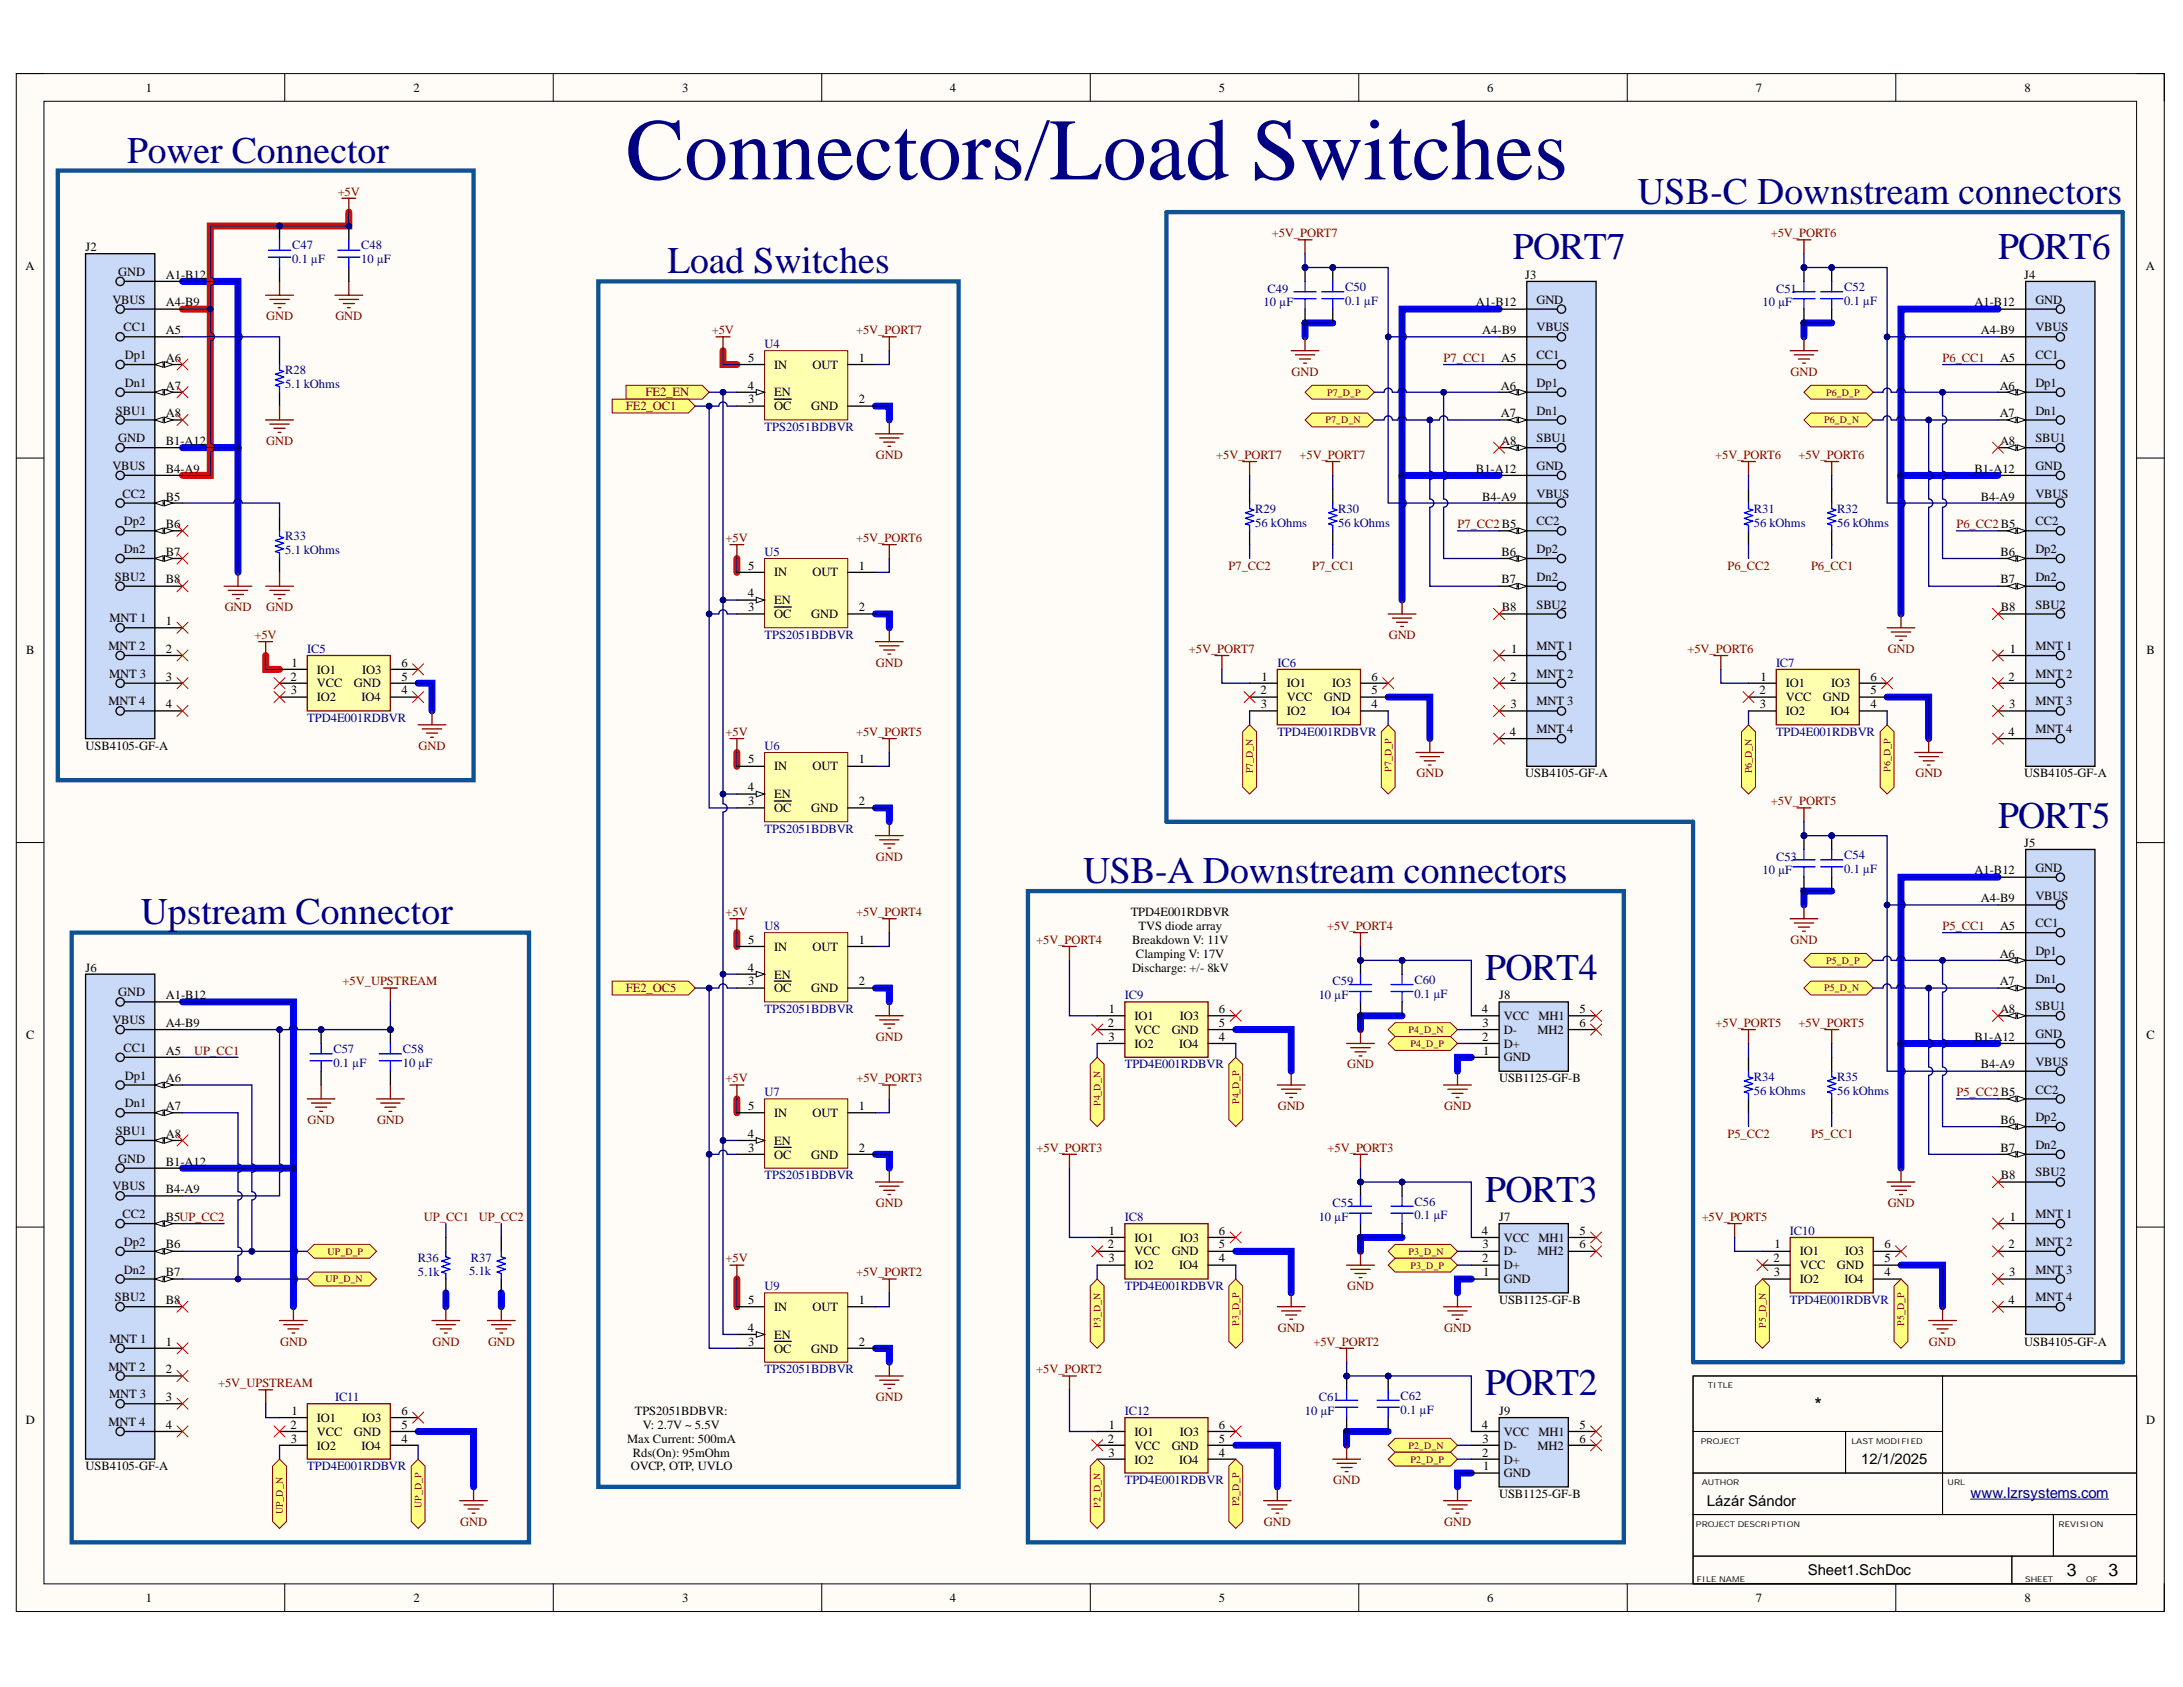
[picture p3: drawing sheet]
<svg xmlns="http://www.w3.org/2000/svg" width="279mm" height="216mm" viewBox="0 0 279 216" stroke-linecap="round" stroke-linejoin="round" font-family="sans-serif">
<defs><g id="words">
<text font-size="11.2" fill="#000080" x="80.1" y="23">Connectors/Load Switches</text>
<g font-size="4.8" fill="#000080">
<text x="16.3" y="20.8">Power Connector</text>
<text x="209.6" y="26.1">USB-C Downstream connectors</text>
<text x="85.4" y="35">Load Switches</text>
<text x="193.6" y="33.2">PORT7</text>
<text x="255.7" y="33.2">PORT6</text>
<text x="255.7" y="105.9">PORT5</text>
<text x="138.6" y="113">USB-A Downstream connectors</text>
<text x="18" y="118.3">Upstream Connector</text>
<text x="190.1" y="125.4">PORT4</text>
<text x="190.1" y="153.8">PORT3</text>
<text x="190.1" y="178.6">PORT2</text>
</g>
<g font-size="2.2">
<text x="232.3" y="180.4">*</text>
<text x="264.5" y="201.7">3</text>
<text x="269.9" y="201.7">3</text>
</g>
<g font-size="1.9">
<text x="238.2" y="187.4">12/1/2025</text>
<text x="218.5" y="192.7">Lázár Sándor</text>
<text x="231.4" y="201.6">Sheet1.SchDoc</text>
</g>
<text font-size="1.9" fill="#000080" x="252.2" y="191.7">www.lzrsystems.com</text>
<g font-size="1.6">
<text x="18.7" y="11.7">1</text>
<text x="52.9" y="11.7">2</text>
<text x="87.3" y="11.7">3</text>
<text x="121.6" y="11.7">4</text>
<text x="156" y="11.7">5</text>
<text x="190.3" y="11.7">6</text>
<text x="224.7" y="11.7">7</text>
<text x="259.1" y="11.7">8</text>
<text x="3.3" y="34.5">A</text>
<text x="11" y="32.1">J2</text>
<text x="15.1" y="35.3">GND</text>
<text x="21.2" y="35.7">A1-B12</text>
<text x="195.2" y="35.7">J3</text>
<text x="259.1" y="35.7">J4</text>
<text x="274.6" y="34.5">A</text>
<text x="14.4" y="38.9">VBUS</text>
<text x="21.2" y="39.2">A4-B9</text>
<text x="188.9" y="39.2">A1-B12</text>
<text x="196.6" y="38.9">GND</text>
<text x="252.7" y="39.2">A1-B12</text>
<text x="260.5" y="38.9">GND</text>
<text x="15.8" y="42.4">CC1</text>
<text x="16" y="46">Dp1</text>
<text x="21.2" y="42.7">A5</text>
<text x="21.2" y="46.3">A6</text>
<text x="95.7" y="46.3">5</text>
<text x="99.1" y="47.2">IN</text>
<text x="104" y="47.2">OUT</text>
<text x="109.9" y="46.3">1</text>
<text x="189.7" y="42.7">A4-B9</text>
<text x="192.1" y="46.3">A5</text>
<text x="196.6" y="42.4">VBUS</text>
<text x="196.6" y="46">CC1</text>
<text x="253.5" y="42.7">A4-B9</text>
<text x="256" y="46.3">A5</text>
<text x="260.5" y="42.4">VBUS</text>
<text x="260.5" y="46">CC1</text>
<text x="14.8" y="53.1">SBU1</text>
<text x="16" y="49.5">Dn1</text>
<text x="21.2" y="49.8">A7</text>
<text x="21.2" y="53.4">A8</text>
<text x="95.7" y="49.8">4</text>
<text x="95.7" y="51.6">3</text>
<text x="99.1" y="52.5">OC</text>
<text x="99.1" y="50.7">EN</text>
<text x="103.8" y="52.5">GND</text>
<text x="109.9" y="51.6">2</text>
<text x="192.1" y="49.8">A6</text>
<text x="192.1" y="53.4">A7</text>
<text x="196.6" y="49.5">Dp1</text>
<text x="196.6" y="53.1">Dn1</text>
<text x="255.9" y="49.8">A6</text>
<text x="255.9" y="53.4">A7</text>
<text x="260.5" y="49.5">Dp1</text>
<text x="260.5" y="53.1">Dn1</text>
<text x="15.1" y="56.6">GND</text>
<text x="21.2" y="57">B1-A12</text>
<text x="192.1" y="57">A8</text>
<text x="196.6" y="56.6">SBU1</text>
<text x="256" y="57">A8</text>
<text x="260.5" y="56.6">SBU1</text>
<text x="14.4" y="60.1">VBUS</text>
<text x="15.7" y="63.7">CC2</text>
<text x="21.2" y="60.5">B4-A9</text>
<text x="21.2" y="64.1">B5</text>
<text x="188.9" y="60.5">B1-A12</text>
<text x="189.7" y="64.1">B4-A9</text>
<text x="196.6" y="60.1">GND</text>
<text x="196.6" y="63.7">VBUS</text>
<text x="252.7" y="60.5">B1-A12</text>
<text x="253.5" y="64.1">B4-A9</text>
<text x="260.5" y="60.1">GND</text>
<text x="260.5" y="63.7">VBUS</text>
<text x="15.9" y="67.2">Dp2</text>
<text x="15.9" y="70.8">Dn2</text>
<text x="21.2" y="67.6">B6</text>
<text x="21.2" y="71.1">B7</text>
<text x="192.2" y="71.1">B6</text>
<text x="196.6" y="67.2">CC2</text>
<text x="196.6" y="70.8">Dp2</text>
<text x="256" y="71.1">B6</text>
<text x="260.5" y="67.2">CC2</text>
<text x="260.5" y="70.8">Dp2</text>
<text x="14.7" y="74.3">SBU2</text>
<text x="21.2" y="74.7">B8</text>
<text x="95.7" y="76.4">4</text>
<text x="95.7" y="72.9">5</text>
<text x="99.1" y="77.3">EN</text>
<text x="99.1" y="73.8">IN</text>
<text x="104" y="73.8">OUT</text>
<text x="109.9" y="72.9">1</text>
<text x="192.2" y="74.7">B7</text>
<text x="196.6" y="74.3">Dn2</text>
<text x="196.6" y="77.9">SBU2</text>
<text x="256" y="74.7">B7</text>
<text x="260.5" y="74.3">Dn2</text>
<text x="260.5" y="77.9">SBU2</text>
<text x="3.3" y="83.8">B</text>
<text x="13.9" y="83.2">MNT 2</text>
<text x="14" y="79.7">MNT 1</text>
<text x="21.2" y="80">1</text>
<text x="21.2" y="83.5">2</text>
<text x="95.7" y="78.2">3</text>
<text x="99.1" y="79.1">OC</text>
<text x="103.8" y="79.1">GND</text>
<text x="109.9" y="78.2">2</text>
<text x="192.2" y="78.2">B8</text>
<text x="193.4" y="83.5">1</text>
<text x="196.6" y="83.2">MNT 1</text>
<text x="256.1" y="78.2">B8</text>
<text x="257.3" y="83.5">1</text>
<text x="260.5" y="83.2">MNT 1</text>
<text x="274.7" y="83.8">B</text>
<text x="14" y="86.7">MNT 3</text>
<text x="21.2" y="87.1">3</text>
<text x="37.2" y="87.1">2</text>
<text x="37.2" y="88.9">3</text>
<text x="37.3" y="85.3">1</text>
<text x="40.6" y="86.2">IO1</text>
<text x="40.6" y="88">VCC</text>
<text x="40.6" y="89.8">IO2</text>
<text x="45.3" y="88">GND</text>
<text x="46.3" y="89.8">IO4</text>
<text x="46.4" y="86.2">IO3</text>
<text x="51.4" y="85.3">6</text>
<text x="51.4" y="87.1">5</text>
<text x="51.4" y="88.9">4</text>
<text x="161.3" y="88.9">2</text>
<text x="161.5" y="87.1">1</text>
<text x="164.7" y="88">IO1</text>
<text x="164.7" y="89.8">VCC</text>
<text x="169.5" y="89.8">GND</text>
<text x="170.5" y="88">IO3</text>
<text x="175.5" y="87.1">6</text>
<text x="175.5" y="88.9">5</text>
<text x="193.3" y="87.1">2</text>
<text x="196.6" y="86.7">MNT 2</text>
<text x="225.2" y="88.9">2</text>
<text x="225.3" y="87.1">1</text>
<text x="228.6" y="88">IO1</text>
<text x="228.6" y="89.8">VCC</text>
<text x="233.3" y="89.8">GND</text>
<text x="234.4" y="88">IO3</text>
<text x="239.4" y="87.1">6</text>
<text x="239.4" y="88.9">5</text>
<text x="257.1" y="87.1">2</text>
<text x="260.5" y="86.7">MNT 2</text>
<text x="11" y="96">USB4105-GF-A</text>
<text x="13.9" y="90.3">MNT 4</text>
<text x="21.2" y="90.6">4</text>
<text x="161.4" y="90.6">3</text>
<text x="164.7" y="91.5">IO2</text>
<text x="170.4" y="91.5">IO4</text>
<text x="175.5" y="90.6">4</text>
<text x="193.2" y="94.2">4</text>
<text x="193.3" y="90.6">3</text>
<text x="196.6" y="90.3">MNT 3</text>
<text x="196.6" y="93.8">MNT 4</text>
<text x="225.2" y="90.6">3</text>
<text x="228.6" y="91.5">IO2</text>
<text x="234.3" y="91.5">IO4</text>
<text x="239.4" y="90.6">4</text>
<text x="257.1" y="94.2">4</text>
<text x="257.2" y="90.6">3</text>
<text x="260.5" y="90.3">MNT 3</text>
<text x="260.5" y="93.8">MNT 4</text>
<text x="95.7" y="101.3">4</text>
<text x="95.7" y="97.7">5</text>
<text x="99.1" y="98.6">IN</text>
<text x="104" y="98.6">OUT</text>
<text x="109.9" y="97.7">1</text>
<text x="195.2" y="99.5">USB4105-GF-A</text>
<text x="259.1" y="99.5">USB4105-GF-A</text>
<text x="95.7" y="103">3</text>
<text x="99.1" y="103.9">OC</text>
<text x="99.1" y="102.1">EN</text>
<text x="103.8" y="103.9">GND</text>
<text x="109.9" y="103">2</text>
<text x="252.7" y="111.9">A1-B12</text>
<text x="259.1" y="108.4">J5</text>
<text x="260.5" y="111.6">GND</text>
<text x="144.7" y="117.2">TPD4E001RDBVR</text>
<text x="145.7" y="119">TVS diode array</text>
<text x="253.5" y="115.5">A4-B9</text>
<text x="256" y="119">A5</text>
<text x="260.5" y="115.1">VBUS</text>
<text x="260.5" y="118.6">CC1</text>
<text x="11" y="124.3">J6</text>
<text x="95.7" y="124.3">4</text>
<text x="95.7" y="120.8">5</text>
<text x="99.1" y="125.2">EN</text>
<text x="99.1" y="121.7">IN</text>
<text x="104" y="121.7">OUT</text>
<text x="109.9" y="120.8">1</text>
<text x="144.9" y="120.8">Breakdown V: 11V</text>
<text x="144.9" y="124.3">Discharge: +/- 8kV</text>
<text x="145.4" y="122.6">Clamping V: 17V</text>
<text x="255.9" y="122.6">A6</text>
<text x="260.5" y="122.2">Dp1</text>
<text x="260.5" y="125.7">Dn1</text>
<text x="14.4" y="131.1">VBUS</text>
<text x="15.1" y="127.5">GND</text>
<text x="21.2" y="127.9">A1-B12</text>
<text x="21.2" y="131.4">A4-B9</text>
<text x="95.7" y="126.1">3</text>
<text x="99.1" y="127">OC</text>
<text x="103.8" y="127">GND</text>
<text x="109.9" y="126.1">2</text>
<text x="141.8" y="131.4">2</text>
<text x="141.9" y="129.6">1</text>
<text x="145.2" y="130.5">IO1</text>
<text x="151" y="130.5">IO3</text>
<text x="156" y="129.6">6</text>
<text x="156" y="131.4">5</text>
<text x="189.7" y="129.6">4</text>
<text x="189.8" y="131.4">3</text>
<text x="191.9" y="127.9">J8</text>
<text x="192.5" y="130.5">VCC</text>
<text x="196.9" y="130.5">MH1</text>
<text x="202.1" y="129.6">5</text>
<text x="202.1" y="131.4">6</text>
<text x="255.9" y="126.1">A7</text>
<text x="256" y="129.6">A8</text>
<text x="260.5" y="129.3">SBU1</text>
<text x="3.3" y="133">C</text>
<text x="15.8" y="134.6">CC1</text>
<text x="21.2" y="135">A5</text>
<text x="141.9" y="133.2">3</text>
<text x="145.2" y="132.3">VCC</text>
<text x="145.2" y="134.1">IO2</text>
<text x="150" y="132.3">GND</text>
<text x="150.9" y="134.1">IO4</text>
<text x="156" y="133.2">4</text>
<text x="189.7" y="133.2">2</text>
<text x="189.8" y="135">1</text>
<text x="192.5" y="135.8">GND</text>
<text x="192.5" y="134.1">D+</text>
<text x="192.5" y="132.3">D-</text>
<text x="196.8" y="132.3">MH2</text>
<text x="252.7" y="133.2">B1-A12</text>
<text x="253.5" y="136.7">B4-A9</text>
<text x="260.5" y="132.8">GND</text>
<text x="260.5" y="136.4">VBUS</text>
<text x="274.7" y="133">C</text>
<text x="16" y="138.2">Dp1</text>
<text x="16" y="141.7">Dn1</text>
<text x="21.2" y="138.5">A6</text>
<text x="21.2" y="142.1">A7</text>
<text x="95.7" y="142.1">5</text>
<text x="99.1" y="142.9">IN</text>
<text x="104" y="142.9">OUT</text>
<text x="109.9" y="142.1">1</text>
<text x="191.9" y="138.5">USB1125-GF-B</text>
<text x="256" y="143.8">B6</text>
<text x="260.5" y="139.9">CC2</text>
<text x="260.5" y="143.5">Dp2</text>
<text x="14.8" y="145.3">SBU1</text>
<text x="15.1" y="148.8">GND</text>
<text x="21.2" y="145.6">A8</text>
<text x="21.2" y="149.2">B1-A12</text>
<text x="95.7" y="145.6">4</text>
<text x="95.7" y="147.4">3</text>
<text x="99.1" y="148.3">OC</text>
<text x="99.1" y="146.5">EN</text>
<text x="103.8" y="148.3">GND</text>
<text x="109.9" y="147.4">2</text>
<text x="256" y="147.4">B7</text>
<text x="260.5" y="147">Dn2</text>
<text x="14.4" y="152.3">VBUS</text>
<text x="15.7" y="155.9">CC2</text>
<text x="21.2" y="152.7">B4-A9</text>
<text x="256.1" y="150.9">B8</text>
<text x="260.5" y="155.9">MNT 1</text>
<text x="260.5" y="150.6">SBU2</text>
<text x="15.9" y="159.4">Dp2</text>
<text x="21.2" y="156.3">B5UP_CC2</text>
<text x="21.2" y="159.8">B6</text>
<text x="141.8" y="159.8">2</text>
<text x="141.9" y="161.6">3</text>
<text x="141.9" y="158">1</text>
<text x="145.2" y="158.9">IO1</text>
<text x="145.2" y="160.7">VCC</text>
<text x="150" y="160.7">GND</text>
<text x="151" y="158.9">IO3</text>
<text x="156" y="158">6</text>
<text x="156" y="159.8">5</text>
<text x="156" y="161.6">4</text>
<text x="189.7" y="158">4</text>
<text x="189.7" y="161.6">2</text>
<text x="189.8" y="159.8">3</text>
<text x="191.9" y="156.3">J7</text>
<text x="192.5" y="160.7">D-</text>
<text x="192.5" y="158.9">VCC</text>
<text x="196.8" y="160.7">MH2</text>
<text x="196.9" y="158.9">MH1</text>
<text x="202.1" y="158">5</text>
<text x="202.1" y="159.8">6</text>
<text x="227" y="161.6">2</text>
<text x="227.1" y="159.8">1</text>
<text x="230.4" y="160.7">IO1</text>
<text x="236.1" y="160.7">IO3</text>
<text x="241.2" y="159.8">6</text>
<text x="241.2" y="161.6">5</text>
<text x="257.1" y="159.8">2</text>
<text x="257.3" y="156.3">1</text>
<text x="260.5" y="159.4">MNT 2</text>
<text x="14.7" y="166.5">SBU2</text>
<text x="15.9" y="163">Dn2</text>
<text x="21.2" y="163.3">B7</text>
<text x="21.2" y="166.9">B8</text>
<text x="95.7" y="166.9">5</text>
<text x="99.1" y="167.8">IN</text>
<text x="104" y="167.8">OUT</text>
<text x="109.9" y="166.9">1</text>
<text x="145.2" y="162.4">IO2</text>
<text x="150.9" y="162.4">IO4</text>
<text x="189.8" y="163.3">1</text>
<text x="191.9" y="166.9">USB1125-GF-B</text>
<text x="192.5" y="164.2">GND</text>
<text x="192.5" y="162.4">D+</text>
<text x="227" y="163.3">3</text>
<text x="230.4" y="162.4">VCC</text>
<text x="230.4" y="164.2">IO2</text>
<text x="235.1" y="162.4">GND</text>
<text x="236.1" y="164.2">IO4</text>
<text x="241.2" y="163.3">4</text>
<text x="257.1" y="166.9">4</text>
<text x="257.2" y="163.3">3</text>
<text x="260.5" y="163">MNT 3</text>
<text x="260.5" y="166.5">MNT 4</text>
<text x="14" y="171.9">MNT 1</text>
<text x="21.2" y="172.2">1</text>
<text x="95.7" y="170.4">4</text>
<text x="95.7" y="172.2">3</text>
<text x="99.1" y="173.1">OC</text>
<text x="99.1" y="171.3">EN</text>
<text x="103.8" y="173.1">GND</text>
<text x="109.9" y="172.2">2</text>
<text x="259.1" y="172.2">USB4105-GF-A</text>
<text x="13.9" y="175.4">MNT 2</text>
<text x="14" y="178.9">MNT 3</text>
<text x="21.2" y="175.8">2</text>
<text x="21.2" y="179.3">3</text>
<text x="3.3" y="182.2">D</text>
<text x="13.9" y="182.5">MNT 4</text>
<text x="21.2" y="182.9">4</text>
<text x="37.2" y="182.9">2</text>
<text x="37.2" y="184.6">3</text>
<text x="37.3" y="181.1">1</text>
<text x="40.6" y="182">IO1</text>
<text x="40.6" y="183.7">VCC</text>
<text x="40.6" y="185.5">IO2</text>
<text x="45.3" y="183.7">GND</text>
<text x="46.3" y="185.5">IO4</text>
<text x="46.4" y="182">IO3</text>
<text x="51.4" y="181.1">6</text>
<text x="51.4" y="182.9">5</text>
<text x="51.4" y="184.6">4</text>
<text x="80.3" y="184.6">Max Current: 500mA</text>
<text x="81.2" y="181.1">TPS2051BDBVR:</text>
<text x="82.3" y="182.9">V: 2.7V ~ 5.5V</text>
<text x="141.8" y="184.6">2</text>
<text x="141.9" y="182.9">1</text>
<text x="145.2" y="183.7">IO1</text>
<text x="145.2" y="185.5">VCC</text>
<text x="150" y="185.5">GND</text>
<text x="151" y="183.7">IO3</text>
<text x="156" y="182.9">6</text>
<text x="156" y="184.6">5</text>
<text x="189.7" y="182.9">4</text>
<text x="189.8" y="184.6">3</text>
<text x="191.9" y="181.1">J9</text>
<text x="192.5" y="185.5">D-</text>
<text x="192.5" y="183.7">VCC</text>
<text x="196.8" y="185.5">MH2</text>
<text x="196.9" y="183.7">MH1</text>
<text x="202.1" y="182.9">5</text>
<text x="202.1" y="184.6">6</text>
<text x="274.7" y="182.2">D</text>
<text x="11" y="188.1">USB4105-GF-A</text>
<text x="80.7" y="188.1">OVCP, OTP, UVLO</text>
<text x="81" y="186.4">Rds(On): 95mOhm</text>
<text x="141.9" y="186.4">3</text>
<text x="145.2" y="187.3">IO2</text>
<text x="150.9" y="187.3">IO4</text>
<text x="156" y="186.4">4</text>
<text x="189.7" y="186.4">2</text>
<text x="189.8" y="188.1">1</text>
<text x="191.9" y="191.7">USB1125-GF-B</text>
<text x="192.5" y="189">GND</text>
<text x="192.5" y="187.3">D+</text>
<text x="18.7" y="205">1</text>
<text x="52.9" y="205">2</text>
<text x="87.3" y="205">3</text>
<text x="121.6" y="205">4</text>
<text x="156" y="205">5</text>
<text x="190.3" y="205">6</text>
<text x="224.7" y="205">7</text>
<text x="259.1" y="205">8</text>
</g>
<g font-size="1.6" fill="#800000">
<text x="43.2" y="25">+5V</text>
<text x="162.8" y="30.4">+5V_PORT7</text>
<text x="226.6" y="30.4">+5V_PORT6</text>
<text x="34.1" y="41">GND</text>
<text x="42.9" y="41">GND</text>
<text x="91.1" y="42.7">+5V</text>
<text x="109.6" y="42.7">+5V_PORT7</text>
<text x="184.8" y="46.3">P7_CC1</text>
<text x="248.6" y="46.3">P6_CC1</text>
<text x="80.1" y="52.5">FE2_OC1</text>
<text x="82.6" y="50.7">FE2_EN</text>
<text x="165.3" y="48.1">GND</text>
<text x="229.2" y="48.1">GND</text>
<text x="34.1" y="57">GND</text>
<text x="112.1" y="58.7">GND</text>
<text x="155.7" y="58.7">+5V_PORT7</text>
<text x="166.3" y="58.7">+5V_PORT7</text>
<text x="219.5" y="58.7">+5V_PORT6</text>
<text x="230.2" y="58.7">+5V_PORT6</text>
<text x="92.9" y="69.3">+5V</text>
<text x="109.6" y="69.3">+5V_PORT6</text>
<text x="186.5" y="67.6">P7_CC2B5</text>
<text x="250.4" y="67.6">P6_CC2B5</text>
<text x="157.2" y="72.9">P7_CC2</text>
<text x="167.9" y="72.9">P7_CC1</text>
<text x="221.1" y="72.9">P6_CC2</text>
<text x="231.8" y="72.9">P6_CC1</text>
<text x="28.8" y="78.2">GND</text>
<text x="32.6" y="81.8">+5V</text>
<text x="34.1" y="78.2">GND</text>
<text x="152.2" y="83.5">+5V_PORT7</text>
<text x="177.7" y="81.8">GND</text>
<text x="216" y="83.5">+5V_PORT6</text>
<text x="241.6" y="83.5">GND</text>
<text x="112.1" y="85.3">GND</text>
<text x="53.6" y="96">GND</text>
<text x="92.9" y="94.2">+5V</text>
<text x="109.6" y="94.2">+5V_PORT5</text>
<text x="181.3" y="99.5">GND</text>
<text x="245.2" y="99.5">GND</text>
<text x="226.6" y="103">+5V_PORT5</text>
<text x="112.1" y="110.1">GND</text>
<text x="92.9" y="117.2">+5V</text>
<text x="109.6" y="117.2">+5V_PORT4</text>
<text x="169.9" y="119">+5V_PORT4</text>
<text x="248.6" y="119">P5_CC1</text>
<text x="132.6" y="120.8">+5V_PORT4</text>
<text x="229.2" y="120.8">GND</text>
<text x="43.9" y="126.1">+5V_UPSTREAM</text>
<text x="80.1" y="127">FE2_OC5</text>
<text x="219.6" y="131.4">+5V_PORT5</text>
<text x="230.2" y="131.4">+5V_PORT5</text>
<text x="24.9" y="135">UP_CC1</text>
<text x="112.1" y="133.2">GND</text>
<text x="172.4" y="136.7">GND</text>
<text x="39.4" y="143.8">GND</text>
<text x="48.3" y="143.8">GND</text>
<text x="92.9" y="138.5">+5V</text>
<text x="109.6" y="138.5">+5V_PORT3</text>
<text x="163.5" y="142.1">GND</text>
<text x="184.9" y="142.1">GND</text>
<text x="250.4" y="140.3">P5_CC2B5</text>
<text x="132.7" y="147.4">+5V_PORT3</text>
<text x="169.9" y="147.4">+5V_PORT3</text>
<text x="221.1" y="145.6">P5_CC2</text>
<text x="231.8" y="145.6">P5_CC1</text>
<text x="112.1" y="154.5">GND</text>
<text x="241.6" y="154.5">GND</text>
<text x="54.3" y="156.3">UP_CC1</text>
<text x="61.3" y="156.3">UP_CC2</text>
<text x="92.9" y="161.6">+5V</text>
<text x="217.8" y="156.3">+5V_PORT5</text>
<text x="109.6" y="163.3">+5V_PORT2</text>
<text x="172.4" y="165.1">GND</text>
<text x="35.9" y="172.2">GND</text>
<text x="55.4" y="172.2">GND</text>
<text x="62.5" y="172.2">GND</text>
<text x="163.5" y="170.4">GND</text>
<text x="168.1" y="172.2">+5V_PORT2</text>
<text x="184.9" y="170.4">GND</text>
<text x="246.9" y="172.2">GND</text>
<text x="27.9" y="177.5">+5V_UPSTREAM</text>
<text x="112.1" y="179.3">GND</text>
<text x="132.6" y="175.8">+5V_PORT2</text>
<text x="170.6" y="189.9">GND</text>
<text x="58.9" y="195.2">GND</text>
<text x="161.8" y="195.2">GND</text>
<text x="184.9" y="195.2">GND</text>
</g>
<g font-size="1.6" fill="#000080">
<text x="37.4" y="33.7">0.1 µF</text>
<text x="37.4" y="31.9">C47</text>
<text x="46.2" y="33.7">10 µF</text>
<text x="46.2" y="31.9">C48</text>
<text x="161.7" y="39.2">10 µF</text>
<text x="162.2" y="37.5">C49</text>
<text x="172.2" y="39">0.1 µF</text>
<text x="172.2" y="37.2">C50</text>
<text x="225.6" y="39.2">10 µF</text>
<text x="227.3" y="37.5">C51</text>
<text x="236" y="39">0.1 µF</text>
<text x="236" y="37.2">C52</text>
<text x="36.5" y="47.9">R28</text>
<text x="97.9" y="44.5">U4</text>
<text x="36.5" y="49.7">5.1 kOhms</text>
<text x="97.9" y="55.2">TPS2051BDBVR</text>
<text x="160.7" y="65.6">R29</text>
<text x="171.3" y="65.6">R30</text>
<text x="224.5" y="65.6">R31</text>
<text x="235.1" y="65.6">R32</text>
<text x="36.5" y="70.9">5.1 kOhms</text>
<text x="36.5" y="69.2">R33</text>
<text x="97.9" y="71.1">U5</text>
<text x="160.7" y="67.4">56 kOhms</text>
<text x="171.3" y="67.4">56 kOhms</text>
<text x="224.5" y="67.4">56 kOhms</text>
<text x="235.1" y="67.4">56 kOhms</text>
<text x="39.3" y="83.5">IC5</text>
<text x="97.9" y="81.8">TPS2051BDBVR</text>
<text x="163.5" y="85.3">IC6</text>
<text x="227.3" y="85.3">IC7</text>
<text x="39.3" y="92.4">TPD4E001RDBVR</text>
<text x="97.9" y="96">U6</text>
<text x="163.5" y="94.2">TPD4E001RDBVR</text>
<text x="227.3" y="94.2">TPD4E001RDBVR</text>
<text x="97.9" y="106.6">TPS2051BDBVR</text>
<text x="225.6" y="111.9">10 µF</text>
<text x="227.3" y="110.1">C53</text>
<text x="236" y="111.7">0.1 µF</text>
<text x="236" y="110">C54</text>
<text x="97.9" y="119">U8</text>
<text x="181" y="125.9">C60</text>
<text x="97.9" y="129.6">TPS2051BDBVR</text>
<text x="144" y="127.9">IC9</text>
<text x="168.8" y="127.9">10 µF</text>
<text x="170.6" y="126.1">C59</text>
<text x="181" y="127.7">0.1 µF</text>
<text x="42.7" y="136.6">0.1 µF</text>
<text x="42.7" y="134.8">C57</text>
<text x="51.6" y="136.6">10 µF</text>
<text x="51.6" y="134.8">C58</text>
<text x="144" y="136.7">TPD4E001RDBVR</text>
<text x="97.9" y="140.3">U7</text>
<text x="224.5" y="140.1">56 kOhms</text>
<text x="224.5" y="138.3">R34</text>
<text x="235.1" y="140.1">56 kOhms</text>
<text x="235.1" y="138.3">R35</text>
<text x="97.9" y="150.9">TPS2051BDBVR</text>
<text x="170.6" y="154.5">C55</text>
<text x="181" y="154.3">C56</text>
<text x="53.5" y="161.6">R36</text>
<text x="60.3" y="161.6">R37</text>
<text x="144" y="156.3">IC8</text>
<text x="168.8" y="156.3">10 µF</text>
<text x="181" y="156.1">0.1 µF</text>
<text x="229.1" y="158">IC10</text>
<text x="53.5" y="163.3">5.1k</text>
<text x="60.1" y="163.2">5.1k</text>
<text x="97.9" y="165.1">U9</text>
<text x="144" y="165.1">TPD4E001RDBVR</text>
<text x="229.1" y="166.9">TPD4E001RDBVR</text>
<text x="42.9" y="179.3">IC11</text>
<text x="97.9" y="175.8">TPS2051BDBVR</text>
<text x="168.8" y="179.3">C61</text>
<text x="179.3" y="179.1">C62</text>
<text x="144" y="181.1">IC12</text>
<text x="167" y="181.1">10 µF</text>
<text x="179.3" y="180.9">0.1 µF</text>
<text x="39.3" y="188.1">TPD4E001RDBVR</text>
<text x="144" y="189.9">TPD4E001RDBVR</text>
</g>
<g font-size="1.3" fill="#800000">
<text x="169.9" y="50.7">P7_D_P</text>
<text x="233.7" y="50.7">P6_D_P</text>
<text x="169.7" y="54.2">P7_D_N</text>
<text x="233.5" y="54.2">P6_D_N</text>
<text x="160.4" y="99" transform="rotate(-90 160.4 99)">P7_D_N</text>
<text x="178.1" y="98.8" transform="rotate(-90 178.1 98.8)">P7_D_P</text>
<text x="224.2" y="99" transform="rotate(-90 224.2 99)">P6_D_N</text>
<text x="241.9" y="98.8" transform="rotate(-90 241.9 98.8)">P6_D_P</text>
<text x="233.7" y="123.3">P5_D_P</text>
<text x="233.5" y="126.9">P5_D_N</text>
<text x="180.3" y="132.2">P4_D_N</text>
<text x="180.5" y="134">P4_D_P</text>
<text x="140.9" y="141.6" transform="rotate(-90 140.9 141.6)">P4_D_N</text>
<text x="158.6" y="141.3" transform="rotate(-90 158.6 141.3)">P4_D_P</text>
<text x="41.9" y="160.6">UP_D_P</text>
<text x="180.3" y="160.6">P3_D_N</text>
<text x="41.7" y="164.1">UP_D_N</text>
<text x="180.5" y="162.4">P3_D_P</text>
<text x="140.9" y="169.9" transform="rotate(-90 140.9 169.9)">P3_D_N</text>
<text x="158.6" y="169.7" transform="rotate(-90 158.6 169.7)">P3_D_P</text>
<text x="226" y="169.9" transform="rotate(-90 226 169.9)">P5_D_N</text>
<text x="243.7" y="169.7" transform="rotate(-90 243.7 169.7)">P5_D_P</text>
<text x="180.3" y="185.4">P2_D_N</text>
<text x="180.5" y="187.2">P2_D_P</text>
<text x="36.2" y="193.8" transform="rotate(-90 36.2 193.8)">UP_D_N</text>
<text x="54" y="193" transform="rotate(-90 54 193)">UP_D_P</text>
<text x="140.9" y="193" transform="rotate(-90 140.9 193)">P2_D_N</text>
<text x="158.6" y="192.8" transform="rotate(-90 158.6 192.8)">P2_D_P</text>
</g>
<g font-size="1">
<text x="218.6" y="177.7">TITLE</text>
<text x="217.7" y="184.8">PROJECT</text>
<text x="237" y="184.8">LAST MODIFIED</text>
<text x="217.8" y="190.1">AUTHOR</text>
<text x="249.3" y="190.1">URL</text>
<text x="217" y="195.4">PROJECT DESCRIPTION</text>
<text x="263.5" y="195.4">REVISION</text>
<text x="217.2" y="202.5">FILE NAME</text>
<text x="259.2" y="202.5">SHEET</text>
<text x="267" y="202.5">OF</text>
</g>
</g></defs>
<path d="M2.1 9.4h274.9v196.8h-274.9z" fill-rule="evenodd" fill="#fffcf8"/>
<path d="M2.1 9.4h274.9v196.8h-274.9z" fill="none" stroke="#000" stroke-width=".13"/>
<path d="M5.6 13h267.9v189.7h-267.9z" fill-rule="evenodd" fill="#fffcf8"/>
<g fill="none" stroke="#000" stroke-width=".13">
<path d="M2.1 9.4h3.5M5.6 13h267.9v189.7h-267.9zM36.4 9.4v3.6M70.8 9.4v3.6M105.2 9.4v3.6M139.5 9.4v3.6M173.9 9.4v3.6M208.3 9.4v3.6M242.6 9.4v3.6M273.5 9.4h3.5v3.6M2.1 58.6h3.5M273.5 58.6h3.5"/>
<path d="M2.1 107.8h3.5M273.5 107.8h3.5M2.1 157h3.5M273.5 157h3.5M216.7 176.1h56.8v26.6h-56.8zM216.7 176.1h31.9v7.1h-31.9zM248.6 176.1h24.9v12.4h-24.9zM216.7 183.2h19.5v5.3h-19.5zM216.7 193.8h46.1v5.3h-46.1zM216.7 199.1h40.8v3.6h-40.8zM216.7 188.5h31.9v5.3h-31.9zM236.2 183.2h12.4v5.3h-12.4z"/>
<path d="M248.6 188.5h24.9v5.3h-24.9zM257.5 199.1h16v3.6h-16zM262.8 193.8h10.7v5.3h-10.7zM36.4 202.7v3.5M70.8 202.7v3.5M105.2 202.7v3.5M139.5 202.7v3.5M173.9 202.7v3.5M208.3 202.7v3.5M242.6 202.7v3.5M277 202.7v3.5"/>
</g>
<g fill="none" stroke="#00f" stroke-width=".89">
<path d="M23.4 36h7.1v21.3h-7.1M191.9 39.6h-12.5v21.2h12.5M255.7 39.6h-12.4v21.2h12.4M30.5 57.3v16M112 52h1.8v1.7M170.6 41.3h-3.6v1.8M234.4 41.3h-3.5v1.8M112 78.6h1.8v1.7M179.4 60.8v16M243.3 60.8v17.8M53.5 87.4h1.8v3.6M177.7 89.2h5.3v5.3"/>
<path d="M241.5 89.2h5.3v5.3M112 103.4h1.8v1.8M234.4 114h-3.5v1.8M255.7 112.3h-12.4v21.2h12.4M23.4 128.2h14.2v21.3h-14.2M112 126.4h1.8v1.8M158.2 131.8h7.1v5.3M179.4 130h-5.3v1.8M188.3 135.3h-1.8v1.8M243.3 133.5v16M37.6 149.5v17.7M112 147.7h1.8v1.8"/>
<path d="M179.4 158.4h-5.3v1.7M57.1 165.5v1.7M64.2 165.5v1.7M112 172.6h1.8v1.7M158.2 160.1h7.1v5.4M188.3 163.7h-1.8v1.8M243.3 161.9h5.3v5.3M53.5 183.2h7.1v7.1M158.2 185h5.3v5.3M177.7 183.2h-5.3v1.8M188.3 188.5h-1.8v1.8"/>
</g>
<path d="M23.4 39.6h3.5M44.6 27.1v1.8h-17.7v31.9h-3.5M92.5 44.9v1.8h1.8M94.3 71.5v1.8M34 83.9v1.8h1.8M94.3 96.3v1.8M94.3 119.4v1.7M94.3 140.6v1.8M94.3 163.7v3.5" fill="none" stroke="#f00" stroke-width=".89"/>
<path d="M252.2 191.9h17.7" fill="none" stroke="#000080" stroke-width=".13"/>
<path d="M10.9 32.5h8.9v62h-8.9z" fill-rule="evenodd" fill="#c9daf8"/>
<g fill="none" stroke="#000" stroke-width=".17">
<path d="M10.9 32.5h8.9v62h-8.9zM15.9 36h7.5M15.9 39.6h7.5M15.9 43.1h7.5M15.9 46.7h7.5M15.9 50.2h3.9M15.9 53.7h3.9M15.9 57.3h3.9M15.9 60.8h3.9M15.9 64.4h3.9M15.9 67.9h3.9M15.9 71.5h3.9"/>
<path d="M15.9 75h3.9M15.9 80.3h7.5M15.9 83.9h7.5M15.9 87.4h7.5M15.9 91h7.5"/>
<circle cx="15.4" cy="36" r=".53"/>
<circle cx="15.4" cy="39.6" r=".53"/>
<circle cx="15.4" cy="53.7" r=".53"/>
<circle cx="15.4" cy="50.2" r=".53"/>
<circle cx="15.4" cy="57.3" r=".53"/>
<circle cx="15.4" cy="46.7" r=".53"/>
<circle cx="15.4" cy="43.1" r=".53"/>
<circle cx="15.4" cy="60.8" r=".53"/>
<circle cx="15.4" cy="64.4" r=".53"/>
<circle cx="15.4" cy="75" r=".53"/>
<circle cx="15.4" cy="67.9" r=".53"/>
<circle cx="15.4" cy="71.5" r=".53"/>
<circle cx="15.4" cy="83.9" r=".53"/>
<circle cx="15.4" cy="91" r=".53"/>
<circle cx="15.4" cy="87.4" r=".53"/>
<circle cx="15.4" cy="80.3" r=".53"/>
</g>
<path d="M19.8 46.7l1.1-.4v.7z" fill="#f8fcff"/>
<path d="M19.8 46.7l1.1-.4v.7z" fill="none" stroke="#000" stroke-width=".13"/>
<path d="M21.1 46.3l1 .4-1 .3z" fill="#f8fcff"/>
<path d="M21.1 46.3l1 .4-1 .3z" fill="none" stroke="#000" stroke-width=".13"/>
<path d="M19.8 50.2h3.6" fill="none" stroke="#000" stroke-width=".17"/>
<path d="M19.8 50.2l1.1-.4v.8z" fill="#f8fcff"/>
<path d="M19.8 50.2l1.1-.4v.8z" fill="none" stroke="#000" stroke-width=".13"/>
<path d="M21.1 49.8l1 .4-1 .4z" fill="#f8fcff"/>
<path d="M21.1 49.8l1 .4-1 .4z" fill="none" stroke="#000" stroke-width=".13"/>
<path d="M19.8 53.7h3.6" fill="none" stroke="#000" stroke-width=".17"/>
<path d="M19.8 53.7l1.1-.3v.7z" fill="#f8fcff"/>
<path d="M19.8 53.7l1.1-.3v.7z" fill="none" stroke="#000" stroke-width=".13"/>
<path d="M21.1 53.4l1 .3-1 .4z" fill="#f8fcff"/>
<path d="M21.1 53.4l1 .3-1 .4z" fill="none" stroke="#000" stroke-width=".13"/>
<path d="M19.8 57.3h3.6M19.8 60.8h3.6M19.8 64.4h3.6" fill="none" stroke="#000" stroke-width=".17"/>
<path d="M19.8 64.4l1.1-.4v.7z" fill="#f8fcff"/>
<path d="M19.8 64.4l1.1-.4v.7z" fill="none" stroke="#000" stroke-width=".13"/>
<path d="M21.1 64l1 .4-1 .3z" fill="#f8fcff"/>
<path d="M21.1 64l1 .4-1 .3z" fill="none" stroke="#000" stroke-width=".13"/>
<path d="M19.8 67.9h3.6" fill="none" stroke="#000" stroke-width=".17"/>
<path d="M19.8 67.9l1.1-.3v.7z" fill="#f8fcff"/>
<path d="M19.8 67.9l1.1-.3v.7z" fill="none" stroke="#000" stroke-width=".13"/>
<path d="M21.1 67.6l1 .3-1 .4z" fill="#f8fcff"/>
<path d="M21.1 67.6l1 .3-1 .4z" fill="none" stroke="#000" stroke-width=".13"/>
<path d="M19.8 71.5h3.6" fill="none" stroke="#000" stroke-width=".17"/>
<path d="M19.8 71.5l1.1-.4v.7z" fill="#f8fcff"/>
<path d="M19.8 71.5l1.1-.4v.7z" fill="none" stroke="#000" stroke-width=".13"/>
<path d="M21.1 71.1l1 .4-1 .3z" fill="#f8fcff"/>
<path d="M21.1 71.1l1 .4-1 .3z" fill="none" stroke="#000" stroke-width=".13"/>
<path d="M19.8 75h3.6" fill="none" stroke="#000" stroke-width=".17"/>
<path d="M11 124.7h8.8v62h-8.8z" fill-rule="evenodd" fill="#c9daf8"/>
<g fill="none" stroke="#000" stroke-width=".17">
<path d="M11 124.7h8.8v62h-8.8zM15.9 128.2h7.5M15.9 131.8h7.5M15.9 135.3h7.5M15.9 138.9h7.5M15.9 142.4h3.9M15.9 146h3.9M15.9 149.5h3.9M15.9 153h3.9M15.9 156.6h3.9M15.9 160.1h3.9M15.9 163.7h3.9"/>
<path d="M15.9 167.2h3.9M15.9 172.6h7.5M15.9 176.1h7.5M15.9 179.6h7.5M15.9 183.2h7.5"/>
<circle cx="15.4" cy="128.2" r=".53"/>
<circle cx="15.4" cy="138.9" r=".53"/>
<circle cx="15.4" cy="135.3" r=".53"/>
<circle cx="15.4" cy="131.8" r=".53"/>
<circle cx="15.4" cy="146" r=".53"/>
<circle cx="15.4" cy="149.5" r=".53"/>
<circle cx="15.4" cy="153" r=".53"/>
<circle cx="15.4" cy="156.6" r=".53"/>
<circle cx="15.4" cy="142.4" r=".53"/>
<circle cx="15.4" cy="160.1" r=".53"/>
<circle cx="15.4" cy="163.7" r=".53"/>
<circle cx="15.4" cy="167.2" r=".53"/>
<circle cx="15.4" cy="179.6" r=".53"/>
<circle cx="15.4" cy="172.6" r=".53"/>
<circle cx="15.4" cy="176.1" r=".53"/>
<circle cx="15.4" cy="183.2" r=".53"/>
</g>
<path d="M19.8 138.9l1.1-.4v.7z" fill="#f8fcff"/>
<path d="M19.8 138.9l1.1-.4v.7z" fill="none" stroke="#000" stroke-width=".13"/>
<path d="M21.1 138.5l1 .4-1 .3z" fill="#f8fcff"/>
<path d="M21.1 138.5l1 .4-1 .3z" fill="none" stroke="#000" stroke-width=".13"/>
<path d="M19.8 142.4h3.6" fill="none" stroke="#000" stroke-width=".17"/>
<path d="M19.8 142.4l1.1-.3v.7z" fill="#f8fcff"/>
<path d="M19.8 142.4l1.1-.3v.7z" fill="none" stroke="#000" stroke-width=".13"/>
<path d="M21.1 142.1l1 .3-1 .4z" fill="#f8fcff"/>
<path d="M21.1 142.1l1 .3-1 .4z" fill="none" stroke="#000" stroke-width=".13"/>
<path d="M19.8 146h3.6" fill="none" stroke="#000" stroke-width=".17"/>
<path d="M19.8 146l1.1-.4v.7z" fill="#f8fcff"/>
<path d="M19.8 146l1.1-.4v.7z" fill="none" stroke="#000" stroke-width=".13"/>
<path d="M21.1 145.6l1 .4-1 .3z" fill="#f8fcff"/>
<path d="M21.1 145.6l1 .4-1 .3z" fill="none" stroke="#000" stroke-width=".13"/>
<path d="M19.8 149.5h3.6M19.8 153h3.6M19.8 156.6h3.6" fill="none" stroke="#000" stroke-width=".17"/>
<path d="M19.8 156.6l1.1-.4v.7z" fill="#f8fcff"/>
<path d="M19.8 156.6l1.1-.4v.7z" fill="none" stroke="#000" stroke-width=".13"/>
<path d="M21.1 156.2l1 .4-1 .3z" fill="#f8fcff"/>
<path d="M21.1 156.2l1 .4-1 .3z" fill="none" stroke="#000" stroke-width=".13"/>
<path d="M19.8 160.1h3.6" fill="none" stroke="#000" stroke-width=".17"/>
<path d="M19.8 160.1l1.1-.3v.7z" fill="#f8fcff"/>
<path d="M19.8 160.1l1.1-.3v.7z" fill="none" stroke="#000" stroke-width=".13"/>
<path d="M21.1 159.8l1 .3-1 .4z" fill="#f8fcff"/>
<path d="M21.1 159.8l1 .3-1 .4z" fill="none" stroke="#000" stroke-width=".13"/>
<path d="M19.8 163.7h3.6" fill="none" stroke="#000" stroke-width=".17"/>
<path d="M19.8 163.7l1.1-.4v.7z" fill="#f8fcff"/>
<path d="M19.8 163.7l1.1-.4v.7z" fill="none" stroke="#000" stroke-width=".13"/>
<path d="M21.1 163.3l1 .4-1 .3z" fill="#f8fcff"/>
<path d="M21.1 163.3l1 .4-1 .3z" fill="none" stroke="#000" stroke-width=".13"/>
<path d="M19.8 167.2h3.6" fill="none" stroke="#000" stroke-width=".17"/>
<path d="M195.4 36h8.9v62.1h-8.9z" fill-rule="evenodd" fill="#c9daf8"/>
<g fill="none" stroke="#000" stroke-width=".17">
<path d="M191.9 39.6h7.4M195.4 36h8.9v62.1h-8.9zM191.9 43.1h7.4M191.9 46.7h7.4M191.9 50.2h7.4M195.4 53.7h3.9M195.4 57.3h3.9M195.4 60.8h3.9M195.4 64.4h3.9M195.4 67.9h3.9M195.4 71.5h3.9M195.4 75h3.9"/>
<path d="M195.4 78.6h3.9M191.9 83.9h7.4M191.9 87.4h7.4M191.9 91h7.4M191.9 94.5h7.4"/>
<circle cx="199.8" cy="39.6" r=".53"/>
<circle cx="199.8" cy="53.7" r=".53"/>
<circle cx="199.8" cy="57.3" r=".53"/>
<circle cx="199.8" cy="50.2" r=".53"/>
<circle cx="199.8" cy="43.1" r=".53"/>
<circle cx="199.8" cy="46.7" r=".53"/>
<circle cx="199.8" cy="75" r=".53"/>
<circle cx="199.8" cy="67.9" r=".53"/>
<circle cx="199.8" cy="60.8" r=".53"/>
<circle cx="199.8" cy="71.5" r=".53"/>
<circle cx="199.8" cy="78.6" r=".53"/>
<circle cx="199.8" cy="64.4" r=".53"/>
<circle cx="199.8" cy="91" r=".53"/>
<circle cx="199.8" cy="87.4" r=".53"/>
<circle cx="199.8" cy="94.5" r=".53"/>
<circle cx="199.8" cy="83.9" r=".53"/>
</g>
<path d="M194.3 49.8l1.1 .4-1.1 .4z" fill="#f8fcff"/>
<path d="M194.3 49.8l1.1 .4-1.1 .4z" fill="none" stroke="#000" stroke-width=".13"/>
<path d="M193.1 50.2l1.1-.4v.8z" fill="#f8fcff"/>
<path d="M193.1 50.2l1.1-.4v.8z" fill="none" stroke="#000" stroke-width=".13"/>
<path d="M191.9 53.7h3.5" fill="none" stroke="#000" stroke-width=".17"/>
<path d="M194.3 53.4l1.1 .3-1.1 .4z" fill="#f8fcff"/>
<path d="M194.3 53.4l1.1 .3-1.1 .4z" fill="none" stroke="#000" stroke-width=".13"/>
<path d="M193.1 53.7l1.1-.3v.7z" fill="#f8fcff"/>
<path d="M193.1 53.7l1.1-.3v.7z" fill="none" stroke="#000" stroke-width=".13"/>
<path d="M191.9 57.3h3.5" fill="none" stroke="#000" stroke-width=".17"/>
<path d="M194.3 56.9l1.1 .4-1.1 .3z" fill="#f8fcff"/>
<path d="M194.3 56.9l1.1 .4-1.1 .3z" fill="none" stroke="#000" stroke-width=".13"/>
<path d="M193.1 57.3l1.1-.4v.7z" fill="#f8fcff"/>
<path d="M193.1 57.3l1.1-.4v.7z" fill="none" stroke="#000" stroke-width=".13"/>
<path d="M191.9 60.8h3.5M191.9 64.4h3.5M191.9 67.9h3.5" fill="none" stroke="#000" stroke-width=".17"/>
<path d="M194.3 67.6l1.1 .3-1.1 .4z" fill="#f8fcff"/>
<path d="M194.3 67.6l1.1 .3-1.1 .4z" fill="none" stroke="#000" stroke-width=".13"/>
<path d="M193.1 67.9l1.1-.3v.7z" fill="#f8fcff"/>
<path d="M193.1 67.9l1.1-.3v.7z" fill="none" stroke="#000" stroke-width=".13"/>
<path d="M191.9 71.5h3.5" fill="none" stroke="#000" stroke-width=".17"/>
<path d="M194.3 71.1l1.1 .4-1.1 .3z" fill="#f8fcff"/>
<path d="M194.3 71.1l1.1 .4-1.1 .3z" fill="none" stroke="#000" stroke-width=".13"/>
<path d="M193.1 71.5l1.1-.4v.7z" fill="#f8fcff"/>
<path d="M193.1 71.5l1.1-.4v.7z" fill="none" stroke="#000" stroke-width=".13"/>
<path d="M191.9 75h3.5" fill="none" stroke="#000" stroke-width=".17"/>
<path d="M194.3 74.7l1.1 .3-1.1 .4z" fill="#f8fcff"/>
<path d="M194.3 74.7l1.1 .3-1.1 .4z" fill="none" stroke="#000" stroke-width=".13"/>
<path d="M193.1 75l1.1-.3v.7z" fill="#f8fcff"/>
<path d="M193.1 75l1.1-.3v.7z" fill="none" stroke="#000" stroke-width=".13"/>
<path d="M191.9 78.6h3.5" fill="none" stroke="#000" stroke-width=".17"/>
<path d="M191.9 156.6h8.8v8.9h-8.8z" fill-rule="evenodd" fill="#c9daf8"/>
<path d="M35.8 44.9v1.8M35.8 50.2v1.8M35.8 66.2v1.7M35.8 71.5v1.8M188.3 158.4h3.6M191.9 156.6h8.8v8.9h-8.8zM200.7 158.4h3.6M188.3 163.7h3.6M188.3 161.9h3.6M188.3 160.1h3.6M200.7 160.1h3.6" fill="none" stroke="#000" stroke-width=".17"/>
<path d="M191.2 83.2l1.4 1.4M191.2 86.7l1.4 1.4M191.2 90.3l1.4 1.4M191.2 93.8l1.4 1.4M192.6 83.2l-1.4 1.4M192.6 86.7l-1.4 1.4M192.6 90.3l-1.4 1.4M192.6 93.8l-1.4 1.4M203.6 157.7l1.4 1.4M203.6 159.4l1.4 1.5M205 157.7l-1.4 1.4M205 159.4l-1.4 1.5" fill="none" stroke="#f00" stroke-width=".13"/>
<path d="M35.8 46.7v.7l.5 .1-1.1 .4 1.1 .3-1.1 .4 1.1 .4-1.1 .3 .6 .2v.7M35.8 67.9v.7l.5 .2-1.1 .4 1.1 .3-1.1 .4 1.1 .3-1.1 .4 .6 .2v.7" fill="none" stroke="#00f" stroke-width=".17"/>
<path d="M97.9 44.9h10.6v8.8h-10.6z" fill-rule="evenodd" fill="#ffffb0"/>
<path d="M97.9 44.9h10.6v8.8h-10.6z" fill="none" stroke="#800000" stroke-width=".13"/>
<path d="M94.3 52h3.6M94.3 50.2h3.6M99.1 51.1h2.2M108.5 46.7h3.5M108.5 52h3.5" fill="none" stroke="#000" stroke-width=".17"/>
<path d="M96.8 49.8l1.1 .4-1.1 .4z" fill="#f8fcff"/>
<path d="M96.8 49.8l1.1 .4-1.1 .4z" fill="none" stroke="#000" stroke-width=".13"/>
<path d="M94.3 46.7h3.6" fill="none" stroke="#000" stroke-width=".17"/>
<path d="M39.3 179.6h10.7v7.1h-10.7z" fill-rule="evenodd" fill="#ffffb0"/>
<path d="M39.3 179.6h10.7v7.1h-10.7z" fill="none" stroke="#800000" stroke-width=".17"/>
<path d="M35.8 181.4h3.5M35.8 183.2h3.5M35.8 185h3.5M50 181.4h3.5M50 183.2h3.5M50 185h3.5" fill="none" stroke="#000" stroke-width=".17"/>
<path d="M144 156.6h10.6v7.1h-10.6z" fill-rule="evenodd" fill="#ffffb0"/>
<path d="M144 156.6h10.6v7.1h-10.6z" fill="none" stroke="#800000" stroke-width=".17"/>
<path d="M140.4 158.4h3.6M154.6 158.4h3.6M140.4 160.1h3.6M140.4 161.9h3.6M154.6 160.1h3.6M154.6 161.9h3.6" fill="none" stroke="#000" stroke-width=".17"/>
<path d="M163.5 85.7h10.6v7.1h-10.6z" fill-rule="evenodd" fill="#ffffb0"/>
<path d="M163.5 85.7h10.6v7.1h-10.6z" fill="none" stroke="#800000" stroke-width=".17"/>
<path d="M159.9 87.4h3.6M159.9 89.2h3.6M159.9 91h3.6M174.1 87.4h3.6M174.1 89.2h3.6M174.1 91h3.6" fill="none" stroke="#000" stroke-width=".17"/>
<path d="M39.3 83.9h10.7v7.1h-10.7z" fill-rule="evenodd" fill="#ffffb0"/>
<g fill="none" stroke="#800000" stroke-width=".17">
<path d="M34 37.8h3.6M34.5 38.3h2.5M35.1 38.8h1.4M35.6 39.4h.4M35.8 36v1.8M34 53.7h3.6M34.5 54.3h2.5M35.1 54.8h1.4M35.6 55.3h.4M35.8 52v1.7M28.7 75h3.5M29.2 75.6h2.5"/>
<path d="M29.7 76.1h1.5M30.3 76.6h.3M30.5 73.3v1.7M34 75h3.6M34.5 75.6h2.5M35.1 76.1h1.4M35.6 76.6h.4M35.8 73.3v1.7M33.1 82.1h1.8M34 82.1v1.8M39.3 83.9h10.7v7.1h-10.7zM53.5 92.8h3.6"/>
<path d="M54 93.3h2.5M54.6 93.8h1.4M55.1 94.4h.4M55.3 91v1.8"/>
</g>
<path d="M35.8 85.7h3.5M35.8 87.4h3.5M35.8 89.2h3.5M50 85.7h3.5M50 87.4h3.5M50 89.2h3.5" fill="none" stroke="#000" stroke-width=".17"/>
<g fill="none" stroke="#f00" stroke-width=".13">
<path d="M22.7 53l1.4 1.5M22.7 49.5l1.4 1.4M22.7 45.9l1.4 1.5M24.1 53l-1.4 1.5M24.1 49.5l-1.4 1.4M24.1 45.9l-1.4 1.5M22.7 79.6l1.4 1.5M22.7 67.2l1.4 1.4M22.7 70.8l1.4 1.4M22.7 74.3l1.4 1.4M24.1 79.6l-1.4 1.5M24.1 67.2l-1.4 1.4"/>
<path d="M24.1 70.8l-1.4 1.4M24.1 74.3l-1.4 1.4M22.7 83.2l1.4 1.4M22.7 86.7l1.4 1.4M22.7 90.3l1.4 1.4M24.1 83.2l-1.4 1.4M24.1 86.7l-1.4 1.4M24.1 90.3l-1.4 1.4M35.1 86.7l1.4 1.4M35.1 88.5l1.4 1.4M36.5 88.5l-1.4 1.4M36.5 86.7l-1.4 1.4"/>
<path d="M52.8 88.5l1.4 1.4M52.8 85l1.4 1.4M54.2 85l-1.4 1.4M54.2 88.5l-1.4 1.4"/>
</g>
<circle cx="50" cy="131.8" r=".36" fill="#000080"/>
<circle cx="50" cy="131.8" r=".36" fill="none" stroke="#000080" stroke-width=".13"/>
<path d="M50 131.8v1.7M50 137.1v1.8" fill="none" stroke="#000" stroke-width=".17"/>
<circle cx="50" cy="131.8" r=".36" fill="#000080"/>
<circle cx="50" cy="131.8" r=".36" fill="none" stroke="#000080" stroke-width=".13"/>
<path d="M48.5 134.9h2.9M48.5 135.8h2.9M50 133.5v1.4M50 135.8v1.3" fill="none" stroke="#00f" stroke-width=".17"/>
<path d="M22.7 145.2l1.4 1.5M24.1 145.2l-1.4 1.5M22.7 166.5l1.4 1.4M24.1 166.5l-1.4 1.4" fill="none" stroke="#f00" stroke-width=".13"/>
<path d="M42.9 37.8h3.5M43.4 38.3h2.5M43.9 38.8h1.5M44.5 39.4h.3M44.6 36v1.8" fill="none" stroke="#800000" stroke-width=".17"/>
<circle cx="44.6" cy="28.9" r=".35" fill="#000080"/>
<circle cx="44.6" cy="28.9" r=".35" fill="none" stroke="#000080" stroke-width=".13"/>
<path d="M44.6 28.9v1.8M44.6 34.2v1.8" fill="none" stroke="#000" stroke-width=".17"/>
<circle cx="44.6" cy="28.9" r=".35" fill="#000080"/>
<circle cx="44.6" cy="28.9" r=".35" fill="none" stroke="#000080" stroke-width=".13"/>
<path d="M43.2 32h2.9M43.2 32.9h2.9M44.6 30.7v1.3M44.6 32.9v1.3" fill="none" stroke="#00f" stroke-width=".17"/>
<circle cx="35.8" cy="28.9" r=".35" fill="#000080"/>
<circle cx="35.8" cy="28.9" r=".35" fill="none" stroke="#000080" stroke-width=".13"/>
<path d="M35.8 28.9v1.8M35.8 34.2v1.8" fill="none" stroke="#000" stroke-width=".17"/>
<circle cx="35.8" cy="28.9" r=".35" fill="#000080"/>
<circle cx="35.8" cy="28.9" r=".35" fill="none" stroke="#000080" stroke-width=".13"/>
<path d="M34.4 32h2.8M34.4 32.9h2.8M35.8 30.7v1.3M35.8 32.9v1.3" fill="none" stroke="#00f" stroke-width=".17"/>
<path d="M43.8 25.4h1.7M44.6 25.4v1.7M35.8 169h3.5M36.3 169.5h2.5M36.8 170.1h1.5M37.4 170.6h.3M37.6 167.2v1.8" fill="none" stroke="#800000" stroke-width=".17"/>
<circle cx="41.1" cy="131.8" r=".35" fill="#000080"/>
<circle cx="41.1" cy="131.8" r=".35" fill="none" stroke="#000080" stroke-width=".13"/>
<path d="M41.1 131.8v1.7M41.1 137.1v1.8" fill="none" stroke="#000" stroke-width=".17"/>
<circle cx="41.1" cy="131.8" r=".35" fill="#000080"/>
<circle cx="41.1" cy="131.8" r=".35" fill="none" stroke="#000080" stroke-width=".13"/>
<path d="M39.7 134.9h2.8M39.7 135.8h2.8M41.1 133.5v1.4M41.1 135.8v1.3" fill="none" stroke="#00f" stroke-width=".17"/>
<g fill="none" stroke="#800000" stroke-width=".17">
<path d="M91.6 43.1h1.8M92.5 43.1v1.8M112 55.5h3.6M112.6 56h2.5M112.9 43.1h1.8M113.1 56.6h1.4M113.6 57.1h.4M113.8 43.1v1.8M113.8 53.7v1.8M41.1 138.9v1.7M49.1 126.4h1.8M50 126.4v1.8"/>
<path d="M50 138.9v1.7M39.3 140.6h3.6M39.9 141.2h2.4M40.4 141.7h1.4M40.9 142.2h.4M48.2 140.6h3.5M48.7 141.2h2.5M49.3 141.7h1.4M49.8 142.2h.3M33.1 177.9h1.8M34 177.9v1.7M58.8 192.1h3.6"/>
<path d="M59.4 192.6h2.4M59.9 193.1h1.4M60.4 193.7h.4M60.6 190.3v1.8"/>
</g>
<path d="M35.1 182.5l1.4 1.4M36.5 182.5l-1.4 1.4M52.8 180.7l1.4 1.4M54.2 180.7l-1.4 1.4" fill="none" stroke="#f00" stroke-width=".13"/>
<path d="M97.9 71.5h10.6v8.8h-10.6z" fill-rule="evenodd" fill="#ffffb0"/>
<path d="M97.9 71.5h10.6v8.8h-10.6z" fill="none" stroke="#800000" stroke-width=".13"/>
<path d="M94.3 78.6h3.6M94.3 76.8h3.6M99.1 77.7h2.2M108.5 73.3h3.5M108.5 78.6h3.5" fill="none" stroke="#000" stroke-width=".17"/>
<path d="M96.8 76.4l1.1 .4-1.1 .4z" fill="#f8fcff"/>
<path d="M96.8 76.4l1.1 .4-1.1 .4z" fill="none" stroke="#000" stroke-width=".13"/>
<path d="M94.3 73.3h3.6" fill="none" stroke="#000" stroke-width=".17"/>
<path d="M93.4 69.7h1.8M94.3 69.7v1.8M112.9 69.7h1.8M113.8 69.7v1.8M112 82.1h3.6M112.6 82.6h2.5M113.1 83.2h1.4M113.6 83.7h.4M113.8 80.3v1.8" fill="none" stroke="#800000" stroke-width=".17"/>
<path d="M97.9 140.6h10.6v8.9h-10.6z" fill-rule="evenodd" fill="#ffffb0"/>
<path d="M97.9 140.6h10.6v8.9h-10.6z" fill="none" stroke="#800000" stroke-width=".13"/>
<path d="M94.3 147.7h3.6M94.3 146h3.6M99.1 146.8h2.2M108.5 142.4h3.5M108.5 147.7h3.5" fill="none" stroke="#000" stroke-width=".17"/>
<path d="M96.8 145.6l1.1 .4-1.1 .3z" fill="#f8fcff"/>
<path d="M96.8 145.6l1.1 .4-1.1 .3z" fill="none" stroke="#000" stroke-width=".13"/>
<path d="M94.3 142.4h3.6" fill="none" stroke="#000" stroke-width=".17"/>
<path d="M93.4 138.9h1.8M94.3 138.9v1.7M112.9 138.9h1.8M113.8 138.9v1.7M112 151.3h3.6M112.6 151.8h2.5M113.1 152.3h1.4M113.6 152.9h.4M113.8 149.5v1.8" fill="none" stroke="#800000" stroke-width=".17"/>
<path d="M97.9 96.3h10.6v8.9h-10.6z" fill-rule="evenodd" fill="#ffffb0"/>
<path d="M97.9 96.3h10.6v8.9h-10.6z" fill="none" stroke="#800000" stroke-width=".13"/>
<path d="M108.5 98.1h3.5M94.3 103.4h3.6M94.3 101.6h3.6M99.1 102.5h2.2M108.5 103.4h3.5" fill="none" stroke="#000" stroke-width=".17"/>
<path d="M96.8 101.3l1.1 .3-1.1 .4z" fill="#f8fcff"/>
<path d="M96.8 101.3l1.1 .3-1.1 .4z" fill="none" stroke="#000" stroke-width=".13"/>
<path d="M94.3 98.1h3.6" fill="none" stroke="#000" stroke-width=".17"/>
<path d="M93.4 94.5h1.8M94.3 94.5v1.8M112.9 94.5h1.8M113.8 94.5v1.8M112 106.9h3.6M112.6 107.5h2.5M113.1 108h1.4M113.6 108.5h.4M113.8 105.2v1.7" fill="none" stroke="#800000" stroke-width=".17"/>
<path d="M97.9 119.4h10.6v8.8h-10.6z" fill-rule="evenodd" fill="#ffffb0"/>
<path d="M97.9 119.4h10.6v8.8h-10.6z" fill="none" stroke="#800000" stroke-width=".13"/>
<path d="M94.3 126.4h3.6M94.3 124.7h3.6M99.1 125.6h2.2M108.5 121.1h3.5M108.5 126.4h3.5" fill="none" stroke="#000" stroke-width=".17"/>
<path d="M96.8 124.3l1.1 .4-1.1 .3z" fill="#f8fcff"/>
<path d="M96.8 124.3l1.1 .4-1.1 .3z" fill="none" stroke="#000" stroke-width=".13"/>
<path d="M94.3 121.1h3.6" fill="none" stroke="#000" stroke-width=".17"/>
<path d="M93.4 117.6h1.8M94.3 117.6v1.8M112.9 117.6h1.8M113.8 117.6v1.8M112 130h3.6M112.6 130.5h2.5M113.1 131.1h1.4M113.6 131.6h.4M113.8 128.2v1.8" fill="none" stroke="#800000" stroke-width=".17"/>
<path d="M97.9 165.5h10.6v8.8h-10.6z" fill-rule="evenodd" fill="#ffffb0"/>
<path d="M97.9 165.5h10.6v8.8h-10.6z" fill="none" stroke="#800000" stroke-width=".13"/>
<path d="M94.3 172.6h3.6M94.3 170.8h3.6M99.1 171.7h2.2M108.5 167.2h3.5M108.5 172.6h3.5" fill="none" stroke="#000" stroke-width=".17"/>
<path d="M96.8 170.4l1.1 .4-1.1 .3z" fill="#f8fcff"/>
<path d="M96.8 170.4l1.1 .4-1.1 .3z" fill="none" stroke="#000" stroke-width=".13"/>
<path d="M94.3 167.2h3.6" fill="none" stroke="#000" stroke-width=".17"/>
<path d="M93.4 161.9h1.8M94.3 161.9v1.8M112 176.1h3.6M112.6 176.6h2.5M112.9 163.7h1.8M113.1 177.2h1.4M113.6 177.7h.4M113.8 163.7v1.8M113.8 174.3v1.8" fill="none" stroke="#800000" stroke-width=".17"/>
<path d="M80.1 49.3h9.8l.9 .9-.9 .9h-9.8z" fill-rule="evenodd" fill="#ffff80"/>
<path d="M80.1 49.3h9.8l.9 .9-.9 .9h-9.8z" fill="none" stroke="#800000" stroke-width=".13"/>
<path d="M78.3 51.1h9.8l.9 .9-.9 .9h-9.8z" fill-rule="evenodd" fill="#ffff80"/>
<path d="M78.3 51.1h9.8l.9 .9-.9 .9h-9.8z" fill="none" stroke="#800000" stroke-width=".13"/>
<path d="M78.3 125.6h9.8l.9 .8-.9 .9h-9.8z" fill-rule="evenodd" fill="#ffff80"/>
<path d="M78.3 125.6h9.8l.9 .8-.9 .9h-9.8z" fill="none" stroke="#800000" stroke-width=".13"/>
<path d="M166.1 30.7h1.8M167 30.7v1.8" fill="none" stroke="#800000" stroke-width=".17"/>
<circle cx="167" cy="41.3" r=".36" fill="#000080"/>
<circle cx="167" cy="41.3" r=".36" fill="none" stroke="#000080" stroke-width=".13"/>
<circle cx="167" cy="34.2" r=".36" fill="#000080"/>
<circle cx="167" cy="34.2" r=".36" fill="none" stroke="#000080" stroke-width=".13"/>
<path d="M167 39.6v1.7" fill="none" stroke="#000" stroke-width=".17"/>
<circle cx="167" cy="41.3" r=".36" fill="#000080"/>
<circle cx="167" cy="41.3" r=".36" fill="none" stroke="#000080" stroke-width=".13"/>
<path d="M167 34.2v1.8" fill="none" stroke="#000" stroke-width=".17"/>
<circle cx="167" cy="34.2" r=".36" fill="#000080"/>
<circle cx="167" cy="34.2" r=".36" fill="none" stroke="#000080" stroke-width=".13"/>
<path d="M165.6 37.3h2.9M165.6 38.2h2.9M167 36v1.3M167 38.2v1.4" fill="none" stroke="#00f" stroke-width=".17"/>
<circle cx="170.6" cy="34.2" r=".36" fill="#000080"/>
<circle cx="170.6" cy="34.2" r=".36" fill="none" stroke="#000080" stroke-width=".13"/>
<path d="M170.6 34.2v1.8M170.6 39.6v1.7" fill="none" stroke="#000" stroke-width=".17"/>
<circle cx="170.6" cy="34.2" r=".36" fill="#000080"/>
<circle cx="170.6" cy="34.2" r=".36" fill="none" stroke="#000080" stroke-width=".13"/>
<path d="M169.2 37.3h2.8M169.2 38.2h2.8M170.6 36v1.3M170.6 38.2v1.4" fill="none" stroke="#00f" stroke-width=".17"/>
<path d="M191.2 77.9l1.4 1.4M192.6 77.9l-1.4 1.4" fill="none" stroke="#f00" stroke-width=".13"/>
<path d="M165.3 44.9h3.5M165.8 45.4h2.5M166.3 45.9h1.4M166.9 46.5h.3M167 43.1v1.8M177.7 78.6h3.5M178.2 79.1h2.5M178.7 79.6h1.5M179.4 76.8v1.8M179.3 80.2h.3" fill="none" stroke="#800000" stroke-width=".17"/>
<path d="M39.3 160.1l.9-.8h7.1l.9 .8-.9 .9h-7.1z" fill-rule="evenodd" fill="#ffff80"/>
<path d="M39.3 160.1l.9-.8h7.1l.9 .8-.9 .9h-7.1z" fill="none" stroke="#800000" stroke-width=".13"/>
<path d="M39.3 163.7l.9-.9h7.1l.9 .9-.9 .9h-7.1z" fill-rule="evenodd" fill="#ffff80"/>
<path d="M39.3 163.7l.9-.9h7.1l.9 .9-.9 .9h-7.1z" fill="none" stroke="#800000" stroke-width=".13"/>
<path d="M191.2 56.6l1.4 1.4M192.6 56.6l-1.4 1.4M159.2 88.5l1.4 1.4M160.6 88.5l-1.4 1.4M177 86.7l1.4 1.4M178.4 86.7l-1.4 1.4" fill="none" stroke="#f00" stroke-width=".13"/>
<path d="M159.9 62.6v1.8M159.9 67.9v1.8M170.6 62.6v1.8M170.6 67.9v1.8" fill="none" stroke="#000" stroke-width=".17"/>
<path d="M159.9 64.4v.7l.6 .2-1.1 .3 1.1 .4-1.1 .3 1.1 .4-1.1 .3 .5 .2v.7M170.6 64.4v.7l.5 .2-1.1 .3 1.1 .4-1.1 .3 1.1 .4-1.1 .3 .6 .2v.7" fill="none" stroke="#00f" stroke-width=".17"/>
<path d="M159 59.1h1.8M159.9 59.1v1.7M169.7 59.1h1.8M170.6 59.1v1.7M155.5 83.9h1.8M156.4 83.9v1.8M181.2 96.3h3.6M181.8 96.8h2.4M182.3 97.4h1.4M182.8 97.9h.4M183 94.5v1.8" fill="none" stroke="#800000" stroke-width=".17"/>
<path d="M259.3 36h8.8v62.1h-8.8z" fill-rule="evenodd" fill="#c9daf8"/>
<g fill="none" stroke="#000" stroke-width=".17">
<path d="M255.7 39.6h7.5M259.3 36h8.8v62.1h-8.8zM255.7 43.1h7.5M255.7 46.7h7.5M255.7 50.2h7.5M259.3 53.7h3.9M259.3 57.3h3.9M259.3 60.8h3.9M259.3 64.4h3.9M259.3 67.9h3.9M259.3 71.5h3.9M259.3 75h3.9"/>
<path d="M259.3 78.6h3.9M255.7 83.9h7.5M255.7 87.4h7.5M255.7 91h7.5M255.7 94.5h7.5"/>
<circle cx="263.7" cy="39.6" r=".53"/>
<circle cx="263.7" cy="53.7" r=".53"/>
<circle cx="263.7" cy="50.2" r=".53"/>
<circle cx="263.7" cy="57.3" r=".53"/>
<circle cx="263.7" cy="43.1" r=".53"/>
<circle cx="263.7" cy="46.7" r=".53"/>
<circle cx="263.7" cy="75" r=".53"/>
<circle cx="263.7" cy="67.9" r=".53"/>
<circle cx="263.7" cy="60.8" r=".53"/>
<circle cx="263.7" cy="78.6" r=".53"/>
<circle cx="263.7" cy="71.5" r=".53"/>
<circle cx="263.7" cy="64.4" r=".53"/>
<circle cx="263.7" cy="91" r=".53"/>
<circle cx="263.7" cy="87.4" r=".53"/>
<circle cx="263.7" cy="94.5" r=".53"/>
<circle cx="263.7" cy="83.9" r=".53"/>
</g>
<path d="M258.2 49.8l1.1 .4-1.1 .4z" fill="#f8fcff"/>
<path d="M258.2 49.8l1.1 .4-1.1 .4z" fill="none" stroke="#000" stroke-width=".13"/>
<path d="M257 50.2l1-.4v.8z" fill="#f8fcff"/>
<path d="M257 50.2l1-.4v.8z" fill="none" stroke="#000" stroke-width=".13"/>
<path d="M255.7 53.7h3.6" fill="none" stroke="#000" stroke-width=".17"/>
<path d="M258.2 53.4l1.1 .3-1.1 .4z" fill="#f8fcff"/>
<path d="M258.2 53.4l1.1 .3-1.1 .4z" fill="none" stroke="#000" stroke-width=".13"/>
<path d="M257 53.7l1-.3v.7z" fill="#f8fcff"/>
<path d="M257 53.7l1-.3v.7z" fill="none" stroke="#000" stroke-width=".13"/>
<path d="M255.7 57.3h3.6" fill="none" stroke="#000" stroke-width=".17"/>
<path d="M258.2 56.9l1.1 .4-1.1 .3z" fill="#f8fcff"/>
<path d="M258.2 56.9l1.1 .4-1.1 .3z" fill="none" stroke="#000" stroke-width=".13"/>
<path d="M257 57.3l1-.4v.7z" fill="#f8fcff"/>
<path d="M257 57.3l1-.4v.7z" fill="none" stroke="#000" stroke-width=".13"/>
<path d="M255.7 60.8h3.6M255.7 64.4h3.6M255.7 67.9h3.6" fill="none" stroke="#000" stroke-width=".17"/>
<path d="M258.2 67.6l1.1 .3-1.1 .4z" fill="#f8fcff"/>
<path d="M258.2 67.6l1.1 .3-1.1 .4z" fill="none" stroke="#000" stroke-width=".13"/>
<path d="M257 67.9l1-.3v.7z" fill="#f8fcff"/>
<path d="M257 67.9l1-.3v.7z" fill="none" stroke="#000" stroke-width=".13"/>
<path d="M255.7 71.5h3.6" fill="none" stroke="#000" stroke-width=".17"/>
<path d="M258.2 71.1l1.1 .4-1.1 .3z" fill="#f8fcff"/>
<path d="M258.2 71.1l1.1 .4-1.1 .3z" fill="none" stroke="#000" stroke-width=".13"/>
<path d="M257 71.5l1-.4v.7z" fill="#f8fcff"/>
<path d="M257 71.5l1-.4v.7z" fill="none" stroke="#000" stroke-width=".13"/>
<path d="M255.7 75h3.6" fill="none" stroke="#000" stroke-width=".17"/>
<path d="M258.2 74.7l1.1 .3-1.1 .4z" fill="#f8fcff"/>
<path d="M258.2 74.7l1.1 .3-1.1 .4z" fill="none" stroke="#000" stroke-width=".13"/>
<path d="M257 75l1-.3v.7z" fill="#f8fcff"/>
<path d="M257 75l1-.3v.7z" fill="none" stroke="#000" stroke-width=".13"/>
<path d="M255.7 78.6h3.6" fill="none" stroke="#000" stroke-width=".17"/>
<path d="M255 83.2l1.4 1.4M255 86.7l1.4 1.4M255 90.3l1.4 1.4M255 93.8l1.4 1.4M256.4 83.2l-1.4 1.4M256.4 86.7l-1.4 1.4M256.4 90.3l-1.4 1.4M256.4 93.8l-1.4 1.4" fill="none" stroke="#f00" stroke-width=".13"/>
<path d="M227.3 85.7h10.7v7.1h-10.7z" fill-rule="evenodd" fill="#ffffb0"/>
<path d="M230 30.7h1.8M230.9 30.7v1.8M227.3 85.7h10.7v7.1h-10.7z" fill="none" stroke="#800000" stroke-width=".17"/>
<path d="M223.8 87.4h3.5M223.8 89.2h3.5M223.8 91h3.5M238 87.4h3.5M238 89.2h3.5M238 91h3.5" fill="none" stroke="#000" stroke-width=".17"/>
<circle cx="230.9" cy="41.3" r=".35" fill="#000080"/>
<circle cx="230.9" cy="41.3" r=".35" fill="none" stroke="#000080" stroke-width=".13"/>
<circle cx="230.9" cy="34.2" r=".35" fill="#000080"/>
<circle cx="230.9" cy="34.2" r=".35" fill="none" stroke="#000080" stroke-width=".13"/>
<path d="M230.9 39.6v1.7" fill="none" stroke="#000" stroke-width=".17"/>
<circle cx="230.9" cy="41.3" r=".35" fill="#000080"/>
<circle cx="230.9" cy="41.3" r=".35" fill="none" stroke="#000080" stroke-width=".13"/>
<path d="M230.9 34.2v1.8" fill="none" stroke="#000" stroke-width=".17"/>
<circle cx="230.9" cy="34.2" r=".35" fill="#000080"/>
<circle cx="230.9" cy="34.2" r=".35" fill="none" stroke="#000080" stroke-width=".13"/>
<path d="M229.5 37.3h2.8M229.5 38.2h2.8M230.9 36v1.3M230.9 38.2v1.4" fill="none" stroke="#00f" stroke-width=".17"/>
<circle cx="234.4" cy="34.2" r=".35" fill="#000080"/>
<circle cx="234.4" cy="34.2" r=".35" fill="none" stroke="#000080" stroke-width=".13"/>
<path d="M234.4 34.2v1.8M234.4 39.6v1.7" fill="none" stroke="#000" stroke-width=".17"/>
<circle cx="234.4" cy="34.2" r=".35" fill="#000080"/>
<circle cx="234.4" cy="34.2" r=".35" fill="none" stroke="#000080" stroke-width=".13"/>
<path d="M233 37.3h2.9M233 38.2h2.9M234.4 36v1.3M234.4 38.2v1.4M223.8 64.4v.7l.5 .2-1 .3 1 .4-1 .3 1 .4-1 .3 .5 .2v.7M234.4 64.4v.7l.6 .2-1.1 .3 1.1 .4-1.1 .3 1.1 .4-1.1 .3 .5 .2v.7" fill="none" stroke="#00f" stroke-width=".17"/>
<path d="M255 56.6l1.4 1.4M256.4 56.6l-1.4 1.4M255 77.9l1.4 1.4M256.4 77.9l-1.4 1.4M223.1 88.5l1.4 1.4M224.5 88.5l-1.4 1.4M240.8 86.7l1.4 1.4M242.2 86.7l-1.4 1.4" fill="none" stroke="#f00" stroke-width=".13"/>
<g fill="none" stroke="#800000" stroke-width=".17">
<path d="M222.9 59.1h1.8M223.8 59.1v1.7M229.1 44.9h3.6M229.6 45.4h2.5M230.2 45.9h1.4M230.7 46.5h.4M230.9 43.1v1.8M233.5 59.1h1.8M234.4 59.1v1.7M243.3 78.6v1.7M219.4 83.9h1.7M220.2 83.9v1.8"/>
<path d="M241.5 80.3h3.6M242.1 80.9h2.4M242.6 81.4h1.4M243.1 81.9h.4M245.1 96.3h3.5M245.6 96.8h2.5M246.1 97.4h1.5M246.7 97.9h.3M246.8 94.5v1.8"/>
</g>
<path d="M223.8 62.6v1.8M223.8 67.9v1.8M234.4 62.6v1.8M234.4 67.9v1.8" fill="none" stroke="#000" stroke-width=".17"/>
<path d="M259.3 108.7h8.8v62.1h-8.8z" fill-rule="evenodd" fill="#c9daf8"/>
<g fill="none" stroke="#000" stroke-width=".17">
<path d="M255.7 112.3h7.5M255.7 115.8h7.5M255.7 119.4h7.5M259.3 108.7h8.8v62.1h-8.8zM255.7 122.9h7.5M259.3 126.4h3.9M259.3 130h3.9M259.3 133.5h3.9M259.3 137.1h3.9M255.7 156.6h7.5M259.3 140.6h3.9M259.3 144.2h3.9"/>
<path d="M259.3 147.7h3.9M259.3 151.3h3.9M255.7 160.1h7.5M255.7 163.7h7.5M255.7 167.2h7.5"/>
<circle cx="263.7" cy="112.3" r=".53"/>
<circle cx="263.7" cy="119.4" r=".53"/>
<circle cx="263.7" cy="115.8" r=".53"/>
<circle cx="263.7" cy="126.4" r=".53"/>
<circle cx="263.7" cy="137.1" r=".53"/>
<circle cx="263.7" cy="130" r=".53"/>
<circle cx="263.7" cy="122.9" r=".53"/>
<circle cx="263.7" cy="133.5" r=".53"/>
<circle cx="263.7" cy="156.6" r=".53"/>
<circle cx="263.7" cy="140.6" r=".53"/>
<circle cx="263.7" cy="144.2" r=".53"/>
<circle cx="263.7" cy="147.7" r=".53"/>
<circle cx="263.7" cy="151.3" r=".53"/>
<circle cx="263.7" cy="163.7" r=".53"/>
<circle cx="263.7" cy="160.1" r=".53"/>
<circle cx="263.7" cy="167.2" r=".53"/>
</g>
<path d="M258.2 122.5l1.1 .4-1.1 .4z" fill="#f8fcff"/>
<path d="M258.2 122.5l1.1 .4-1.1 .4z" fill="none" stroke="#000" stroke-width=".13"/>
<path d="M257 122.9l1-.4v.8z" fill="#f8fcff"/>
<path d="M257 122.9l1-.4v.8z" fill="none" stroke="#000" stroke-width=".13"/>
<path d="M255.7 126.4h3.6" fill="none" stroke="#000" stroke-width=".17"/>
<path d="M258.2 126.1l1.1 .3-1.1 .4z" fill="#f8fcff"/>
<path d="M258.2 126.1l1.1 .3-1.1 .4z" fill="none" stroke="#000" stroke-width=".13"/>
<path d="M257 126.4l1-.3v.7z" fill="#f8fcff"/>
<path d="M257 126.4l1-.3v.7z" fill="none" stroke="#000" stroke-width=".13"/>
<path d="M255.7 130h3.6" fill="none" stroke="#000" stroke-width=".17"/>
<path d="M258.2 129.6l1.1 .4-1.1 .3z" fill="#f8fcff"/>
<path d="M258.2 129.6l1.1 .4-1.1 .3z" fill="none" stroke="#000" stroke-width=".13"/>
<path d="M257 130l1-.4v.7z" fill="#f8fcff"/>
<path d="M257 130l1-.4v.7z" fill="none" stroke="#000" stroke-width=".13"/>
<path d="M255.7 133.5h3.6M255.7 137.1h3.6M255.7 140.6h3.6" fill="none" stroke="#000" stroke-width=".17"/>
<path d="M258.2 140.3l1.1 .3-1.1 .4z" fill="#f8fcff"/>
<path d="M258.2 140.3l1.1 .3-1.1 .4z" fill="none" stroke="#000" stroke-width=".13"/>
<path d="M257 140.6l1-.3v.7z" fill="#f8fcff"/>
<path d="M257 140.6l1-.3v.7z" fill="none" stroke="#000" stroke-width=".13"/>
<path d="M255.7 144.2h3.6" fill="none" stroke="#000" stroke-width=".17"/>
<path d="M258.2 143.8l1.1 .4-1.1 .3z" fill="#f8fcff"/>
<path d="M258.2 143.8l1.1 .4-1.1 .3z" fill="none" stroke="#000" stroke-width=".13"/>
<path d="M257 144.2l1-.4v.7z" fill="#f8fcff"/>
<path d="M257 144.2l1-.4v.7z" fill="none" stroke="#000" stroke-width=".13"/>
<path d="M255.7 147.7h3.6" fill="none" stroke="#000" stroke-width=".17"/>
<path d="M258.2 147.4l1.1 .3-1.1 .4z" fill="#f8fcff"/>
<path d="M258.2 147.4l1.1 .3-1.1 .4z" fill="none" stroke="#000" stroke-width=".13"/>
<path d="M257 147.7l1-.3v.7z" fill="#f8fcff"/>
<path d="M257 147.7l1-.3v.7z" fill="none" stroke="#000" stroke-width=".13"/>
<path d="M255.7 151.3h3.6" fill="none" stroke="#000" stroke-width=".17"/>
<path d="M255 155.9l1.4 1.4M255 159.4l1.4 1.5M256.4 155.9l-1.4 1.4M256.4 159.4l-1.4 1.5M255 163l1.4 1.4M255 166.5l1.4 1.4M256.4 163l-1.4 1.4M256.4 166.5l-1.4 1.4" fill="none" stroke="#f00" stroke-width=".13"/>
<path d="M229.1 158.4h10.7v7.1h-10.7z" fill-rule="evenodd" fill="#ffffb0"/>
<path d="M230 103.4h1.8M230.9 103.4v1.8M229.1 158.4h10.7v7.1h-10.7z" fill="none" stroke="#800000" stroke-width=".17"/>
<path d="M225.6 160.1h3.5M225.6 161.9h3.5M225.6 163.7h3.5M239.8 160.1h3.5M239.8 161.9h3.5M239.8 163.7h3.5" fill="none" stroke="#000" stroke-width=".17"/>
<circle cx="230.9" cy="114" r=".35" fill="#000080"/>
<circle cx="230.9" cy="114" r=".35" fill="none" stroke="#000080" stroke-width=".13"/>
<circle cx="230.9" cy="106.9" r=".35" fill="#000080"/>
<circle cx="230.9" cy="106.9" r=".35" fill="none" stroke="#000080" stroke-width=".13"/>
<path d="M230.9 112.3v1.7" fill="none" stroke="#000" stroke-width=".17"/>
<circle cx="230.9" cy="114" r=".35" fill="#000080"/>
<circle cx="230.9" cy="114" r=".35" fill="none" stroke="#000080" stroke-width=".13"/>
<path d="M230.9 106.9v1.8" fill="none" stroke="#000" stroke-width=".17"/>
<circle cx="230.9" cy="106.9" r=".35" fill="#000080"/>
<circle cx="230.9" cy="106.9" r=".35" fill="none" stroke="#000080" stroke-width=".13"/>
<path d="M229.5 110h2.8M229.5 110.9h2.8M230.9 108.7v1.3M230.9 110.9v1.4" fill="none" stroke="#00f" stroke-width=".17"/>
<circle cx="234.4" cy="106.9" r=".35" fill="#000080"/>
<circle cx="234.4" cy="106.9" r=".35" fill="none" stroke="#000080" stroke-width=".13"/>
<path d="M234.4 106.9v1.8M234.4 112.3v1.7" fill="none" stroke="#000" stroke-width=".17"/>
<circle cx="234.4" cy="106.9" r=".35" fill="#000080"/>
<circle cx="234.4" cy="106.9" r=".35" fill="none" stroke="#000080" stroke-width=".13"/>
<path d="M233 110h2.9M233 110.9h2.9M234.4 108.7v1.3M234.4 110.9v1.4M223.8 137.1v.7l.5 .2-1 .3 1 .4-1 .3 1 .4-1 .3 .5 .2v.7M234.4 137.1v.7l.6 .2-1.1 .3 1.1 .4-1.1 .3 1.1 .4-1.1 .3 .5 .2v.7" fill="none" stroke="#00f" stroke-width=".17"/>
<path d="M255 129.3l1.4 1.4M256.4 129.3l-1.4 1.4M242.6 159.4l1.4 1.5M244 159.4l-1.4 1.5M255 150.6l1.4 1.4M256.4 150.6l-1.4 1.4M224.9 161.2l1.4 1.4M226.3 161.2l-1.4 1.4" fill="none" stroke="#f00" stroke-width=".13"/>
<g fill="none" stroke="#800000" stroke-width=".17">
<path d="M229.1 117.6h3.6M229.6 118.1h2.5M230.2 118.6h1.4M230.7 119.2h.4M230.9 115.8v1.8M222.9 131.8h1.8M223.8 131.8v1.7M233.5 131.8h1.8M234.4 131.8v1.7M173.2 147.7h1.8M174.1 147.7v1.8M221.1 156.6h1.8"/>
<path d="M222 156.6v1.8M241.5 151.3h3.6M242.1 151.8h2.4M242.6 152.3h1.4M243.1 152.9h.4M243.3 149.5v1.8M246.8 169h3.6M247.4 169.5h2.5M247.9 170.1h1.4M248.4 170.6h.4M248.6 167.2v1.8"/>
</g>
<path d="M223.8 135.3v1.8M234.4 135.3v1.8M223.8 140.6v1.8M234.4 140.6v1.8" fill="none" stroke="#000" stroke-width=".17"/>
<circle cx="174.1" cy="158.4" r=".35" fill="#000080"/>
<circle cx="174.1" cy="158.4" r=".35" fill="none" stroke="#000080" stroke-width=".13"/>
<circle cx="174.1" cy="151.3" r=".35" fill="#000080"/>
<circle cx="174.1" cy="151.3" r=".35" fill="none" stroke="#000080" stroke-width=".13"/>
<path d="M174.1 156.6v1.8" fill="none" stroke="#000" stroke-width=".17"/>
<circle cx="174.1" cy="158.4" r=".35" fill="#000080"/>
<circle cx="174.1" cy="158.4" r=".35" fill="none" stroke="#000080" stroke-width=".13"/>
<path d="M174.1 151.3v1.8" fill="none" stroke="#000" stroke-width=".17"/>
<circle cx="174.1" cy="151.3" r=".35" fill="#000080"/>
<circle cx="174.1" cy="151.3" r=".35" fill="none" stroke="#000080" stroke-width=".13"/>
<path d="M172.7 154.4h2.8M172.7 155.3h2.8M174.1 153.1v1.3M174.1 155.3v1.3" fill="none" stroke="#00f" stroke-width=".17"/>
<circle cx="179.5" cy="151.3" r=".35" fill="#000080"/>
<circle cx="179.5" cy="151.3" r=".35" fill="none" stroke="#000080" stroke-width=".13"/>
<path d="M179.4 151.3v1.8M179.4 156.6v1.8" fill="none" stroke="#000" stroke-width=".17"/>
<circle cx="179.5" cy="151.3" r=".35" fill="#000080"/>
<circle cx="179.5" cy="151.3" r=".35" fill="none" stroke="#000080" stroke-width=".13"/>
<path d="M178 154.4h2.9M178 155.3h2.9M179.4 153.1v1.3M179.4 155.3v1.3" fill="none" stroke="#00f" stroke-width=".17"/>
<path d="M172.4 161.9h3.5M172.9 162.5h2.5M173.4 163h1.4M174 163.5h.3M174.1 160.1v1.8" fill="none" stroke="#800000" stroke-width=".17"/>
<path d="M177.7 160.1l.9-.8h7.1l.8 .8-.8 .9h-7.1z" fill-rule="evenodd" fill="#ffff80"/>
<path d="M177.7 160.1l.9-.8h7.1l.8 .8-.8 .9h-7.1z" fill="none" stroke="#800000" stroke-width=".13"/>
<path d="M177.7 161.9l.9-.9h7.1l.8 .9-.8 .9h-7.1z" fill-rule="evenodd" fill="#ffff80"/>
<path d="M177.7 161.9l.9-.9h7.1l.8 .9-.8 .9h-7.1z" fill="none" stroke="#800000" stroke-width=".13"/>
<path d="M136 147.7h1.8M136.9 147.7v1.8M163.5 167.2h3.5M164 167.8h2.5M164.5 168.3h1.5M165.1 168.8h.3M165.3 165.5v1.7" fill="none" stroke="#800000" stroke-width=".17"/>
<path d="M139.7 159.4l1.4 1.4M141.1 159.4l-1.4 1.4" fill="none" stroke="#f00" stroke-width=".13"/>
<path d="M191.9 128.2h8.8v8.9h-8.8z" fill-rule="evenodd" fill="#c9daf8"/>
<path d="M188.3 135.3h3.6M188.3 133.5h3.6M188.3 131.8h3.6M188.3 130h3.6M191.9 128.2h8.8v8.9h-8.8zM200.7 131.8h3.6M200.7 130h3.6" fill="none" stroke="#000" stroke-width=".17"/>
<path d="M203.6 129.3l1.4 1.4M203.6 131.1l1.4 1.4M205 129.3l-1.4 1.4M205 131.1l-1.4 1.4" fill="none" stroke="#f00" stroke-width=".13"/>
<path d="M144 128.2h10.6v7.1h-10.6z" fill-rule="evenodd" fill="#ffffb0"/>
<path d="M173.2 119.4h1.8M174.1 119.4v1.7M144 128.2h10.6v7.1h-10.6z" fill="none" stroke="#800000" stroke-width=".17"/>
<path d="M140.4 130h3.6M140.4 131.8h3.6M140.4 133.5h3.6M154.6 130h3.6M154.6 131.8h3.6M154.6 133.5h3.6" fill="none" stroke="#000" stroke-width=".17"/>
<circle cx="174.1" cy="130" r=".35" fill="#000080"/>
<circle cx="174.1" cy="130" r=".35" fill="none" stroke="#000080" stroke-width=".13"/>
<circle cx="174.1" cy="122.9" r=".35" fill="#000080"/>
<circle cx="174.1" cy="122.9" r=".35" fill="none" stroke="#000080" stroke-width=".13"/>
<path d="M174.1 128.2v1.8" fill="none" stroke="#000" stroke-width=".17"/>
<circle cx="174.1" cy="130" r=".35" fill="#000080"/>
<circle cx="174.1" cy="130" r=".35" fill="none" stroke="#000080" stroke-width=".13"/>
<path d="M174.1 122.9v1.8" fill="none" stroke="#000" stroke-width=".17"/>
<circle cx="174.1" cy="122.9" r=".35" fill="#000080"/>
<circle cx="174.1" cy="122.9" r=".35" fill="none" stroke="#000080" stroke-width=".13"/>
<path d="M172.7 126h2.8M172.7 126.9h2.8M174.1 124.7v1.3M174.1 126.9v1.3" fill="none" stroke="#00f" stroke-width=".17"/>
<circle cx="179.5" cy="122.9" r=".35" fill="#000080"/>
<circle cx="179.5" cy="122.9" r=".35" fill="none" stroke="#000080" stroke-width=".13"/>
<path d="M179.4 122.9v1.8M179.4 128.2v1.8" fill="none" stroke="#000" stroke-width=".17"/>
<circle cx="179.5" cy="122.9" r=".35" fill="#000080"/>
<circle cx="179.5" cy="122.9" r=".35" fill="none" stroke="#000080" stroke-width=".13"/>
<path d="M178 126h2.9M178 126.9h2.9M179.4 124.7v1.3M179.4 126.9v1.3" fill="none" stroke="#00f" stroke-width=".17"/>
<path d="M172.4 133.5h3.5M172.9 134.1h2.5M173.4 134.6h1.4M174 135.1h.3M174.1 131.8v1.7" fill="none" stroke="#800000" stroke-width=".17"/>
<path d="M177.7 131.8l.9-.9h7.1l.8 .9-.8 .9h-7.1z" fill-rule="evenodd" fill="#ffff80"/>
<path d="M177.7 131.8l.9-.9h7.1l.8 .9-.8 .9h-7.1z" fill="none" stroke="#800000" stroke-width=".13"/>
<path d="M177.7 133.5l.9-.8h7.1l.8 .8-.8 .9h-7.1z" fill-rule="evenodd" fill="#ffff80"/>
<path d="M177.7 133.5l.9-.8h7.1l.8 .8-.8 .9h-7.1z" fill="none" stroke="#800000" stroke-width=".13"/>
<path d="M136 121.1h1.8M136.9 121.1v1.8M163.5 138.9h3.5M164 139.4h2.5M164.5 139.9h1.5M165.3 137.1v1.8M165.1 140.5h.3" fill="none" stroke="#800000" stroke-width=".17"/>
<path d="M139.7 131.1l1.4 1.4M141.1 131.1l-1.4 1.4" fill="none" stroke="#f00" stroke-width=".13"/>
<path d="M191.9 181.4h8.8v8.9h-8.8z" fill-rule="evenodd" fill="#c9daf8"/>
<path d="M188.3 188.5h3.6M188.3 186.7h3.6M188.3 185h3.6M188.3 183.2h3.6M191.9 181.4h8.8v8.9h-8.8zM200.7 185h3.6M200.7 183.2h3.6" fill="none" stroke="#000" stroke-width=".17"/>
<path d="M203.6 182.5l1.4 1.4M203.6 184.3l1.4 1.4M205 182.5l-1.4 1.4M205 184.3l-1.4 1.4" fill="none" stroke="#f00" stroke-width=".13"/>
<path d="M144 181.4h10.6v7.1h-10.6z" fill-rule="evenodd" fill="#ffffb0"/>
<path d="M171.5 172.6h1.7M172.4 172.6v1.7M144 181.4h10.6v7.1h-10.6z" fill="none" stroke="#800000" stroke-width=".17"/>
<path d="M140.4 183.2h3.6M140.4 185h3.6M140.4 186.7h3.6M154.6 183.2h3.6M154.6 185h3.6M154.6 186.7h3.6" fill="none" stroke="#000" stroke-width=".17"/>
<circle cx="172.4" cy="183.2" r=".35" fill="#000080"/>
<circle cx="172.4" cy="183.2" r=".35" fill="none" stroke="#000080" stroke-width=".13"/>
<circle cx="172.4" cy="176.1" r=".35" fill="#000080"/>
<circle cx="172.4" cy="176.1" r=".35" fill="none" stroke="#000080" stroke-width=".13"/>
<path d="M172.4 181.4v1.8" fill="none" stroke="#000" stroke-width=".17"/>
<circle cx="172.4" cy="183.2" r=".35" fill="#000080"/>
<circle cx="172.4" cy="183.2" r=".35" fill="none" stroke="#000080" stroke-width=".13"/>
<path d="M172.4 176.1v1.8" fill="none" stroke="#000" stroke-width=".17"/>
<circle cx="172.4" cy="176.1" r=".35" fill="#000080"/>
<circle cx="172.4" cy="176.1" r=".35" fill="none" stroke="#000080" stroke-width=".13"/>
<path d="M170.9 179.2h2.9M172.4 177.9v1.3M170.9 180.1h2.9M172.4 180.1v1.3" fill="none" stroke="#00f" stroke-width=".17"/>
<circle cx="177.7" cy="176.1" r=".35" fill="#000080"/>
<circle cx="177.7" cy="176.1" r=".35" fill="none" stroke="#000080" stroke-width=".13"/>
<path d="M177.7 176.1v1.8M177.7 181.4v1.8" fill="none" stroke="#000" stroke-width=".17"/>
<circle cx="177.7" cy="176.1" r=".35" fill="#000080"/>
<circle cx="177.7" cy="176.1" r=".35" fill="none" stroke="#000080" stroke-width=".13"/>
<path d="M176.3 179.2h2.8M177.7 177.9v1.3M176.3 180.1h2.8M177.7 180.1v1.3" fill="none" stroke="#00f" stroke-width=".17"/>
<path d="M170.6 186.7h3.5M171.1 187.3h2.5M171.6 187.8h1.5M172.2 188.3h.3M172.4 185v1.7" fill="none" stroke="#800000" stroke-width=".17"/>
<path d="M177.7 185l.9-.9h7.1l.8 .9-.8 .9h-7.1z" fill-rule="evenodd" fill="#ffff80"/>
<path d="M177.7 185l.9-.9h7.1l.8 .9-.8 .9h-7.1z" fill="none" stroke="#800000" stroke-width=".13"/>
<path d="M177.7 186.7l.9-.8h7.1l.8 .8-.8 .9h-7.1z" fill-rule="evenodd" fill="#ffff80"/>
<path d="M177.7 186.7l.9-.8h7.1l.8 .8-.8 .9h-7.1z" fill="none" stroke="#800000" stroke-width=".13"/>
<g fill="none" stroke="#800000" stroke-width=".17">
<path d="M184.8 138.9h3.5M185.3 139.4h2.5M185.8 139.9h1.5M186.5 137.1v1.8M186.4 140.5h.3M55.3 169h3.5M55.8 169.5h2.5M56.4 170.1h1.4M56.9 170.6h.3M57.1 167.2v1.8M62.4 169h3.5M62.9 169.5h2.5"/>
<path d="M63.4 170.1h1.5M64 170.6h.3M64.2 167.2v1.8M136 176.1h1.8M136.9 176.1v1.8M184.8 167.2h3.5M185.3 167.8h2.5M185.8 168.3h1.5M186.4 168.8h.3M186.5 165.5v1.7M161.7 192.1h3.6M162.2 192.6h2.5"/>
<path d="M162.8 193.1h1.4M163.3 193.7h.4M163.5 190.3v1.8M184.8 192.1h3.5M185.3 192.6h2.5M185.8 193.1h1.5M186.4 193.7h.3M186.5 190.3v1.8"/>
</g>
<g fill="none" stroke="#f00" stroke-width=".13">
<path d="M157.5 129.3l1.4 1.4M158.9 129.3l-1.4 1.4M157.5 157.7l1.4 1.4M158.9 157.7l-1.4 1.4M22.7 171.8l1.4 1.5M22.7 175.4l1.4 1.4M22.7 178.9l1.4 1.5M24.1 171.8l-1.4 1.5M24.1 175.4l-1.4 1.4M24.1 178.9l-1.4 1.5M22.7 182.5l1.4 1.4M24.1 182.5l-1.4 1.4"/>
<path d="M139.7 184.3l1.4 1.4M141.1 184.3l-1.4 1.4M157.5 182.5l1.4 1.4M158.9 182.5l-1.4 1.4"/>
</g>
<path d="M7.4 21.8h53.2v78.1h-53.2zM76.6 36h46.1v154.3h-46.1zM149.3 27.1h122.4v147.2h-55v-69.1h-67.4zM9.2 119.4h58.5v78h-58.5zM131.6 114h76.2v83.4h-76.2z" fill="none" stroke="#0b5394" stroke-width=".55"/>
<path d="M57.1 158.4v1.7M64.2 158.4v1.7M57.1 163.7v1.8M64.2 163.7v1.8" fill="none" stroke="#000" stroke-width=".17"/>
<path d="M57.1 160.1v.7l.5 .2-1.1 .4 1.1 .3-1.1 .4 1.1 .3-1.1 .4 .6 .2v.7M64.2 160.1v.7l.5 .2-1.1 .4 1.1 .3-1.1 .4 1.1 .3-1.1 .4 .6 .2v.7" fill="none" stroke="#00f" stroke-width=".17"/>
<path d="M230.9 53.7l.9-.8h7.1l.9 .8-.9 .9h-7.1z" fill-rule="evenodd" fill="#ffff80"/>
<path d="M230.9 53.7l.9-.8h7.1l.9 .8-.9 .9h-7.1z" fill="none" stroke="#800000" stroke-width=".13"/>
<path d="M230.9 50.2l.9-.9h7.1l.9 .9-.9 .9h-7.1z" fill-rule="evenodd" fill="#ffff80"/>
<path d="M230.9 50.2l.9-.9h7.1l.9 .9-.9 .9h-7.1z" fill="none" stroke="#800000" stroke-width=".13"/>
<path d="M230.9 126.4l.9-.8h7.1l.9 .8-.9 .9h-7.1z" fill-rule="evenodd" fill="#ffff80"/>
<path d="M230.9 126.4l.9-.8h7.1l.9 .8-.9 .9h-7.1z" fill="none" stroke="#800000" stroke-width=".13"/>
<path d="M230.9 122.9l.9-.9h7.1l.9 .9-.9 .9h-7.1z" fill-rule="evenodd" fill="#ffff80"/>
<path d="M230.9 122.9l.9-.9h7.1l.9 .9-.9 .9h-7.1z" fill="none" stroke="#800000" stroke-width=".13"/>
<path d="M167 53.7l.9-.8h7.1l.9 .8-.9 .9h-7.1z" fill-rule="evenodd" fill="#ffff80"/>
<path d="M167 53.7l.9-.8h7.1l.9 .8-.9 .9h-7.1z" fill="none" stroke="#800000" stroke-width=".13"/>
<path d="M167 50.2l.9-.9h7.1l.9 .9-.9 .9h-7.1z" fill-rule="evenodd" fill="#ffff80"/>
<path d="M167 50.2l.9-.9h7.1l.9 .9-.9 .9h-7.1z" fill="none" stroke="#800000" stroke-width=".13"/>
<path d="M140.4 163.7l.9 .9v7.1l-.9 .9-.9-.9v-7.1z" fill-rule="evenodd" fill="#ffff80"/>
<path d="M140.4 163.7l.9 .9v7.1l-.9 .9-.9-.9v-7.1z" fill="none" stroke="#800000" stroke-width=".13"/>
<path d="M157.3 164.6l.9-.9 .8 .9v7.1l-.8 .9-.9-.9z" fill-rule="evenodd" fill="#ffff80"/>
<path d="M157.3 164.6l.9-.9 .8 .9v7.1l-.8 .9-.9-.9z" fill="none" stroke="#800000" stroke-width=".13"/>
<path d="M140.4 186.7l.9 .9v7.1l-.9 .9-.9-.9v-7.1z" fill-rule="evenodd" fill="#ffff80"/>
<path d="M140.4 186.7l.9 .9v7.1l-.9 .9-.9-.9v-7.1z" fill="none" stroke="#800000" stroke-width=".13"/>
<path d="M157.3 187.6l.9-.9 .9 .9v7.1l-.9 .9-.9-.9z" fill-rule="evenodd" fill="#ffff80"/>
<path d="M157.3 187.6l.9-.9 .9 .9v7.1l-.9 .9-.9-.9z" fill="none" stroke="#800000" stroke-width=".13"/>
<path d="M140.4 135.3l.9 .9v7.1l-.9 .9-.9-.9v-7.1z" fill-rule="evenodd" fill="#ffff80"/>
<path d="M140.4 135.3l.9 .9v7.1l-.9 .9-.9-.9v-7.1z" fill="none" stroke="#800000" stroke-width=".13"/>
<path d="M157.3 136.2l.9-.9 .8 .9v7.1l-.8 .9-.9-.9z" fill-rule="evenodd" fill="#ffff80"/>
<path d="M157.3 136.2l.9-.9 .8 .9v7.1l-.8 .9-.9-.9z" fill="none" stroke="#800000" stroke-width=".13"/>
<path d="M23.4 36h7.1v6.6a.53 .53 0 0 1 .5 .5 .53 .53 0 0 1-.5 .5v13.7h-7.1M23.4 43.1h12.4v1.8" fill="none" stroke="#000080" stroke-width=".17"/>
<circle cx="30.5" cy="57.3" r=".35" fill="#000080"/>
<circle cx="30.5" cy="57.3" r=".35" fill="none" stroke="#000080" stroke-width=".13"/>
<path d="M30.5 57.3v16" fill="none" stroke="#000080" stroke-width=".17"/>
<circle cx="30.5" cy="57.3" r=".35" fill="#000080"/>
<circle cx="30.5" cy="57.3" r=".35" fill="none" stroke="#000080" stroke-width=".13"/>
<path d="M23.4 39.6h3.5" fill="none" stroke="#000080" stroke-width=".17"/>
<circle cx="26.9" cy="39.6" r=".35" fill="#000080"/>
<circle cx="26.9" cy="39.6" r=".35" fill="none" stroke="#000080" stroke-width=".13"/>
<path d="M23.4 64.4h6.5a.53 .53 0 0 1 .6-.5 .53 .53 0 0 1 .5 .5h4.8v1.8M34 83.9v1.8h1.8M53.5 87.4h1.8v3.6M23.4 128.2h14.2v21.3h-14.2" fill="none" stroke="#000080" stroke-width=".17"/>
<circle cx="37.6" cy="149.5" r=".35" fill="#000080"/>
<circle cx="37.6" cy="149.5" r=".35" fill="none" stroke="#000080" stroke-width=".13"/>
<path d="M44.6 27.1v1.8h-17.7v6.6a.53 .53 0 0 1 .5 .5 .53 .53 0 0 1-.5 .5v6.1a.53 .53 0 0 1 .5 .5 .53 .53 0 0 1-.5 .5v13.2a.53 .53 0 0 1 .5 .5 .53 .53 0 0 1-.5 .5v3h-3.5" fill="none" stroke="#000080" stroke-width=".17"/>
<circle cx="44.6" cy="28.9" r=".35" fill="#000080"/>
<circle cx="44.6" cy="28.9" r=".35" fill="none" stroke="#000080" stroke-width=".13"/>
<circle cx="35.8" cy="28.9" r=".35" fill="#000080"/>
<circle cx="35.8" cy="28.9" r=".35" fill="none" stroke="#000080" stroke-width=".13"/>
<circle cx="26.9" cy="39.6" r=".35" fill="#000080"/>
<circle cx="26.9" cy="39.6" r=".35" fill="none" stroke="#000080" stroke-width=".13"/>
<path d="M35.8 131.8v17.2a.53 .53 0 0 1 .5 .5 .53 .53 0 0 1-.5 .5v3h-12.4" fill="none" stroke="#000080" stroke-width=".17"/>
<circle cx="35.8" cy="131.8" r=".35" fill="#000080"/>
<circle cx="35.8" cy="131.8" r=".35" fill="none" stroke="#000080" stroke-width=".13"/>
<g fill="none" stroke="#000080" stroke-width=".17">
<path d="M92.5 44.9v1.8h1.8M112 52h1.8v1.7M113.8 44.9v1.8h-1.8M191.9 43.1h-14.2v21.3h14.2M94.3 71.5v1.8M112 78.6h1.8v1.7M113.8 71.5v1.8h-1.8M94.3 96.3v1.8M113.8 96.3v1.8h-1.8M94.3 119.4v1.7M112 103.4h1.8v1.8M113.8 119.4v1.7h-1.8"/>
<path d="M112 126.4h1.8v1.8M94.3 140.6v1.8M112 147.7h1.8v1.8M113.8 140.6v1.8h-1.8M34 179.6v1.8h1.8M94.3 163.7v3.5M112 172.6h1.8v1.7M113.8 165.5v1.7h-1.8M53.5 183.2h7.1v7.1"/>
</g>
<circle cx="177.7" cy="43.1" r=".35" fill="#000080"/>
<circle cx="177.7" cy="43.1" r=".35" fill="none" stroke="#000080" stroke-width=".13"/>
<path d="M191.9 39.6h-12.5v3a.53 .53 0 0 1 .6 .5 .53 .53 0 0 1-.6 .5v17.2h12.5" fill="none" stroke="#000080" stroke-width=".17"/>
<circle cx="179.5" cy="60.8" r=".35" fill="#000080"/>
<circle cx="179.5" cy="60.8" r=".35" fill="none" stroke="#000080" stroke-width=".13"/>
<path d="M167 41.3v1.8" fill="none" stroke="#000080" stroke-width=".17"/>
<circle cx="167" cy="41.3" r=".36" fill="#000080"/>
<circle cx="167" cy="41.3" r=".36" fill="none" stroke="#000080" stroke-width=".13"/>
<path d="M23.4 131.8h13.6a.53 .53 0 0 1 .6-.6 .53 .53 0 0 1 .5 .6h11.9" fill="none" stroke="#000080" stroke-width=".17"/>
<circle cx="35.8" cy="131.8" r=".35" fill="#000080"/>
<circle cx="35.8" cy="131.8" r=".35" fill="none" stroke="#000080" stroke-width=".13"/>
<circle cx="41.1" cy="131.8" r=".35" fill="#000080"/>
<circle cx="41.1" cy="131.8" r=".35" fill="none" stroke="#000080" stroke-width=".13"/>
<circle cx="50" cy="131.8" r=".36" fill="#000080"/>
<circle cx="50" cy="131.8" r=".36" fill="none" stroke="#000080" stroke-width=".13"/>
<path d="M23.4 160.1h15.9" fill="none" stroke="#000080" stroke-width=".17"/>
<circle cx="32.2" cy="160.1" r=".35" fill="#000080"/>
<circle cx="32.2" cy="160.1" r=".35" fill="none" stroke="#000080" stroke-width=".13"/>
<path d="M23.4 163.7h15.9" fill="none" stroke="#000080" stroke-width=".17"/>
<circle cx="30.5" cy="163.7" r=".35" fill="#000080"/>
<circle cx="30.5" cy="163.7" r=".35" fill="none" stroke="#000080" stroke-width=".13"/>
<path d="M37.6 149.5v10.1a.53 .53 0 0 1 .5 .5 .53 .53 0 0 1-.5 .6v2.5a.53 .53 0 0 1 .5 .5 .53 .53 0 0 1-.5 .5v3" fill="none" stroke="#000080" stroke-width=".17"/>
<circle cx="37.6" cy="149.5" r=".35" fill="#000080"/>
<circle cx="37.6" cy="149.5" r=".35" fill="none" stroke="#000080" stroke-width=".13"/>
<path d="M50 128.2v3.6" fill="none" stroke="#000080" stroke-width=".17"/>
<circle cx="50" cy="131.8" r=".36" fill="#000080"/>
<circle cx="50" cy="131.8" r=".36" fill="none" stroke="#000080" stroke-width=".13"/>
<path d="M175.9 50.2h1.2a.53 .53 0 0 1 .6-.5 .53 .53 0 0 1 .5 .5h.7a.53 .53 0 0 1 .6-.5 .53 .53 0 0 1 .5 .5h11.9M23.4 135.3h7.1M23.4 156.6h5.3" fill="none" stroke="#000080" stroke-width=".17"/>
<circle cx="184.8" cy="50.2" r=".35" fill="#000080"/>
<circle cx="184.8" cy="50.2" r=".35" fill="none" stroke="#000080" stroke-width=".13"/>
<path d="M167 32.5v1.7" fill="none" stroke="#000080" stroke-width=".17"/>
<circle cx="167" cy="34.2" r=".36" fill="#000080"/>
<circle cx="167" cy="34.2" r=".36" fill="none" stroke="#000080" stroke-width=".13"/>
<path d="M167 34.2h10.7v8.9" fill="none" stroke="#000080" stroke-width=".17"/>
<circle cx="167" cy="34.2" r=".36" fill="#000080"/>
<circle cx="167" cy="34.2" r=".36" fill="none" stroke="#000080" stroke-width=".13"/>
<circle cx="170.6" cy="34.2" r=".36" fill="#000080"/>
<circle cx="170.6" cy="34.2" r=".36" fill="none" stroke="#000080" stroke-width=".13"/>
<circle cx="177.7" cy="43.1" r=".35" fill="#000080"/>
<circle cx="177.7" cy="43.1" r=".35" fill="none" stroke="#000080" stroke-width=".13"/>
<path d="M184.8 46.7h7.1M255.7 43.1h-14.2v21.3h14.2M159.9 60.8v1.8M159.9 69.7v1.8M170.6 60.8v1.8M170.6 69.7v1.8M186.5 67.9h5.4M156.4 85.7v1.7h3.5M177.7 89.2h5.3v5.3" fill="none" stroke="#000080" stroke-width=".17"/>
<circle cx="241.5" cy="43.1" r=".35" fill="#000080"/>
<circle cx="241.5" cy="43.1" r=".35" fill="none" stroke="#000080" stroke-width=".13"/>
<path d="M255.7 39.6h-12.4v3a.53 .53 0 0 1 .5 .5 .53 .53 0 0 1-.5 .5v17.2h12.4" fill="none" stroke="#000080" stroke-width=".17"/>
<circle cx="243.3" cy="60.8" r=".35" fill="#000080"/>
<circle cx="243.3" cy="60.8" r=".35" fill="none" stroke="#000080" stroke-width=".13"/>
<path d="M239.8 50.2h1.2a.53 .53 0 0 1 .5-.5 .53 .53 0 0 1 .6 .5h.7a.53 .53 0 0 1 .5-.5 .53 .53 0 0 1 .5 .5h11.9" fill="none" stroke="#000080" stroke-width=".17"/>
<circle cx="248.6" cy="50.2" r=".35" fill="#000080"/>
<circle cx="248.6" cy="50.2" r=".35" fill="none" stroke="#000080" stroke-width=".13"/>
<path d="M239.8 53.7h1.2a.53 .53 0 0 1 .5-.5 .53 .53 0 0 1 .6 .5h.7a.53 .53 0 0 1 .5-.5 .53 .53 0 0 1 .5 .5h11.9" fill="none" stroke="#000080" stroke-width=".17"/>
<circle cx="246.9" cy="53.7" r=".35" fill="#000080"/>
<circle cx="246.9" cy="53.7" r=".35" fill="none" stroke="#000080" stroke-width=".13"/>
<path d="M230.9 34.2h10.6v8.9" fill="none" stroke="#000080" stroke-width=".17"/>
<circle cx="230.9" cy="34.2" r=".35" fill="#000080"/>
<circle cx="230.9" cy="34.2" r=".35" fill="none" stroke="#000080" stroke-width=".13"/>
<circle cx="234.4" cy="34.2" r=".35" fill="#000080"/>
<circle cx="234.4" cy="34.2" r=".35" fill="none" stroke="#000080" stroke-width=".13"/>
<circle cx="241.5" cy="43.1" r=".35" fill="#000080"/>
<circle cx="241.5" cy="43.1" r=".35" fill="none" stroke="#000080" stroke-width=".13"/>
<path d="M243.3 60.8v3.1a.53 .53 0 0 1 .5 .5 .53 .53 0 0 1-.5 .5v13.7" fill="none" stroke="#000080" stroke-width=".17"/>
<circle cx="243.3" cy="60.8" r=".35" fill="#000080"/>
<circle cx="243.3" cy="60.8" r=".35" fill="none" stroke="#000080" stroke-width=".13"/>
<path d="M248.6 46.7h7.1M223.8 60.8v1.8M223.8 69.7v1.8M234.4 60.8v1.8M234.4 69.7v1.8M250.4 67.9h5.3M220.2 85.7v1.7h3.6M241.5 89.2h5.3v5.3M255.7 115.8h-14.2v21.3h14.2" fill="none" stroke="#000080" stroke-width=".17"/>
<circle cx="241.5" cy="115.8" r=".35" fill="#000080"/>
<circle cx="241.5" cy="115.8" r=".35" fill="none" stroke="#000080" stroke-width=".13"/>
<path d="M255.7 112.3h-12.4v3a.53 .53 0 0 1 .5 .5 .53 .53 0 0 1-.5 .5v17.2h12.4" fill="none" stroke="#000080" stroke-width=".17"/>
<circle cx="243.3" cy="133.5" r=".35" fill="#000080"/>
<circle cx="243.3" cy="133.5" r=".35" fill="none" stroke="#000080" stroke-width=".13"/>
<path d="M239.8 122.9h1.2a.53 .53 0 0 1 .5-.5 .53 .53 0 0 1 .6 .5h.7a.53 .53 0 0 1 .5-.5 .53 .53 0 0 1 .5 .5h11.9" fill="none" stroke="#000080" stroke-width=".17"/>
<circle cx="248.6" cy="122.9" r=".35" fill="#000080"/>
<circle cx="248.6" cy="122.9" r=".35" fill="none" stroke="#000080" stroke-width=".13"/>
<path d="M239.8 126.4h1.2a.53 .53 0 0 1 .5-.5 .53 .53 0 0 1 .6 .5h.7a.53 .53 0 0 1 .5-.5 .53 .53 0 0 1 .5 .5h11.9" fill="none" stroke="#000080" stroke-width=".17"/>
<circle cx="246.9" cy="126.5" r=".35" fill="#000080"/>
<circle cx="246.9" cy="126.5" r=".35" fill="none" stroke="#000080" stroke-width=".13"/>
<path d="M230.9 106.9h10.6v8.9" fill="none" stroke="#000080" stroke-width=".17"/>
<circle cx="230.9" cy="106.9" r=".35" fill="#000080"/>
<circle cx="230.9" cy="106.9" r=".35" fill="none" stroke="#000080" stroke-width=".13"/>
<circle cx="234.4" cy="106.9" r=".35" fill="#000080"/>
<circle cx="234.4" cy="106.9" r=".35" fill="none" stroke="#000080" stroke-width=".13"/>
<circle cx="241.5" cy="115.8" r=".35" fill="#000080"/>
<circle cx="241.5" cy="115.8" r=".35" fill="none" stroke="#000080" stroke-width=".13"/>
<path d="M248.6 119.4h7.1M223.8 133.5v1.8M234.4 133.5v1.8M174.1 158.4h5.3M222 158.4v1.7h3.6M223.8 142.4v1.8M234.4 142.4v1.8M250.4 140.6h5.3M243.3 161.9h5.3v5.3" fill="none" stroke="#000080" stroke-width=".17"/>
<circle cx="174.1" cy="158.4" r=".35" fill="#000080"/>
<circle cx="174.1" cy="158.4" r=".35" fill="none" stroke="#000080" stroke-width=".13"/>
<path d="M167 41.3h3.6" fill="none" stroke="#000080" stroke-width=".17"/>
<circle cx="167" cy="41.3" r=".36" fill="#000080"/>
<circle cx="167" cy="41.3" r=".36" fill="none" stroke="#000080" stroke-width=".13"/>
<path d="M230.9 41.3h3.5" fill="none" stroke="#000080" stroke-width=".17"/>
<circle cx="230.9" cy="41.3" r=".35" fill="#000080"/>
<circle cx="230.9" cy="41.3" r=".35" fill="none" stroke="#000080" stroke-width=".13"/>
<path d="M174.1 151.3h14.2v7.1M186.5 160.1h1.8M186.5 161.9h1.8" fill="none" stroke="#000080" stroke-width=".17"/>
<circle cx="174.1" cy="151.3" r=".35" fill="#000080"/>
<circle cx="174.1" cy="151.3" r=".35" fill="none" stroke="#000080" stroke-width=".13"/>
<circle cx="179.5" cy="151.3" r=".35" fill="#000080"/>
<circle cx="179.5" cy="151.3" r=".35" fill="none" stroke="#000080" stroke-width=".13"/>
<path d="M174.1 158.4v1.7" fill="none" stroke="#000080" stroke-width=".17"/>
<circle cx="174.1" cy="158.4" r=".35" fill="#000080"/>
<circle cx="174.1" cy="158.4" r=".35" fill="none" stroke="#000080" stroke-width=".13"/>
<path d="M174.1 130h5.3M136.9 149.5v8.9h3.5M158.2 160.1h7.1v5.4" fill="none" stroke="#000080" stroke-width=".17"/>
<circle cx="174.1" cy="130" r=".35" fill="#000080"/>
<circle cx="174.1" cy="130" r=".35" fill="none" stroke="#000080" stroke-width=".13"/>
<path d="M174.1 122.9h14.2v7.1M186.5 131.8h1.8M186.5 133.5h1.8" fill="none" stroke="#000080" stroke-width=".17"/>
<circle cx="174.1" cy="122.9" r=".35" fill="#000080"/>
<circle cx="174.1" cy="122.9" r=".35" fill="none" stroke="#000080" stroke-width=".13"/>
<circle cx="179.5" cy="122.9" r=".35" fill="#000080"/>
<circle cx="179.5" cy="122.9" r=".35" fill="none" stroke="#000080" stroke-width=".13"/>
<path d="M174.1 130v1.8" fill="none" stroke="#000080" stroke-width=".17"/>
<circle cx="174.1" cy="130" r=".35" fill="#000080"/>
<circle cx="174.1" cy="130" r=".35" fill="none" stroke="#000080" stroke-width=".13"/>
<path d="M136.9 122.9v7.1h3.5M158.2 131.8h7.1v5.3M172.4 183.2h5.3" fill="none" stroke="#000080" stroke-width=".17"/>
<circle cx="172.4" cy="183.2" r=".35" fill="#000080"/>
<circle cx="172.4" cy="183.2" r=".35" fill="none" stroke="#000080" stroke-width=".13"/>
<path d="M172.4 176.1h15.9v7.1M186.5 185h1.8M186.5 186.7h1.8" fill="none" stroke="#000080" stroke-width=".17"/>
<circle cx="172.4" cy="176.1" r=".35" fill="#000080"/>
<circle cx="172.4" cy="176.1" r=".35" fill="none" stroke="#000080" stroke-width=".13"/>
<circle cx="177.7" cy="176.1" r=".35" fill="#000080"/>
<circle cx="177.7" cy="176.1" r=".35" fill="none" stroke="#000080" stroke-width=".13"/>
<path d="M174.1 121.1v1.8M57.1 156.6v1.8M64.2 156.6v1.8M57.1 165.5v1.7M64.2 165.5v1.7M136.9 177.9v5.3h3.5M158.2 185h5.3v5.3" fill="none" stroke="#000080" stroke-width=".17"/>
<circle cx="174.1" cy="122.9" r=".35" fill="#000080"/>
<circle cx="174.1" cy="122.9" r=".35" fill="none" stroke="#000080" stroke-width=".13"/>
<path d="M174.1 149.5v1.8" fill="none" stroke="#000080" stroke-width=".17"/>
<circle cx="174.1" cy="151.3" r=".35" fill="#000080"/>
<circle cx="174.1" cy="151.3" r=".35" fill="none" stroke="#000080" stroke-width=".13"/>
<path d="M179.4 60.8v3.1a.53 .53 0 0 1 .6 .5 .53 .53 0 0 1-.6 .5v11.9" fill="none" stroke="#000080" stroke-width=".17"/>
<circle cx="179.5" cy="60.8" r=".35" fill="#000080"/>
<circle cx="179.5" cy="60.8" r=".35" fill="none" stroke="#000080" stroke-width=".13"/>
<path d="M243.3 133.5v3.1a.53 .53 0 0 1 .5 .5 .53 .53 0 0 1-.5 .5v11.9" fill="none" stroke="#000080" stroke-width=".17"/>
<circle cx="243.3" cy="133.5" r=".35" fill="#000080"/>
<circle cx="243.3" cy="133.5" r=".35" fill="none" stroke="#000080" stroke-width=".13"/>
<path d="M172.4 183.2v1.8" fill="none" stroke="#000080" stroke-width=".17"/>
<circle cx="172.4" cy="183.2" r=".35" fill="#000080"/>
<circle cx="172.4" cy="183.2" r=".35" fill="none" stroke="#000080" stroke-width=".13"/>
<path d="M94.3 76.8h-1.8v24.8M188.3 135.3h-1.8v1.8M188.3 163.7h-1.8v1.8M188.3 188.5h-1.8v1.8" fill="none" stroke="#000080" stroke-width=".17"/>
<circle cx="92.5" cy="101.6" r=".36" fill="#000080"/>
<circle cx="92.5" cy="101.6" r=".36" fill="none" stroke="#000080" stroke-width=".13"/>
<circle cx="92.5" cy="76.8" r=".35" fill="#000080"/>
<circle cx="92.5" cy="76.8" r=".35" fill="none" stroke="#000080" stroke-width=".13"/>
<path d="M94.3 50.2h-1.8v26.6" fill="none" stroke="#000080" stroke-width=".17"/>
<circle cx="92.5" cy="76.8" r=".35" fill="#000080"/>
<circle cx="92.5" cy="76.8" r=".35" fill="none" stroke="#000080" stroke-width=".13"/>
<circle cx="92.5" cy="50.2" r=".35" fill="#000080"/>
<circle cx="92.5" cy="50.2" r=".35" fill="none" stroke="#000080" stroke-width=".13"/>
<path d="M90.8 50.2h1.7" fill="none" stroke="#000080" stroke-width=".17"/>
<circle cx="92.5" cy="50.2" r=".35" fill="#000080"/>
<circle cx="92.5" cy="50.2" r=".35" fill="none" stroke="#000080" stroke-width=".13"/>
<path d="M89 52h1.8v26.6h1.2a.53 .53 0 0 1 .5-.6 .53 .53 0 0 1 .6 .6h1.2" fill="none" stroke="#000080" stroke-width=".17"/>
<circle cx="90.8" cy="52" r=".36" fill="#000080"/>
<circle cx="90.8" cy="52" r=".36" fill="none" stroke="#000080" stroke-width=".13"/>
<circle cx="90.8" cy="78.6" r=".36" fill="#000080"/>
<circle cx="90.8" cy="78.6" r=".36" fill="none" stroke="#000080" stroke-width=".13"/>
<path d="M90.8 78.6v24.8h3.5" fill="none" stroke="#000080" stroke-width=".17"/>
<circle cx="90.8" cy="78.6" r=".36" fill="#000080"/>
<circle cx="90.8" cy="78.6" r=".36" fill="none" stroke="#000080" stroke-width=".13"/>
<path d="M90.8 52h1.2a.53 .53 0 0 1 .5-.6 .53 .53 0 0 1 .6 .6h1.2" fill="none" stroke="#000080" stroke-width=".17"/>
<circle cx="90.8" cy="52" r=".36" fill="#000080"/>
<circle cx="90.8" cy="52" r=".36" fill="none" stroke="#000080" stroke-width=".13"/>
<path d="M230.9 41.3v1.8" fill="none" stroke="#000080" stroke-width=".17"/>
<circle cx="230.9" cy="41.3" r=".35" fill="#000080"/>
<circle cx="230.9" cy="41.3" r=".35" fill="none" stroke="#000080" stroke-width=".13"/>
<path d="M230.9 32.5v1.7" fill="none" stroke="#000080" stroke-width=".17"/>
<circle cx="230.9" cy="34.2" r=".35" fill="#000080"/>
<circle cx="230.9" cy="34.2" r=".35" fill="none" stroke="#000080" stroke-width=".13"/>
<path d="M230.9 105.2v1.7" fill="none" stroke="#000080" stroke-width=".17"/>
<circle cx="230.9" cy="106.9" r=".35" fill="#000080"/>
<circle cx="230.9" cy="106.9" r=".35" fill="none" stroke="#000080" stroke-width=".13"/>
<path d="M234.4 114h-3.5v1.8" fill="none" stroke="#000080" stroke-width=".17"/>
<circle cx="230.9" cy="114" r=".35" fill="#000080"/>
<circle cx="230.9" cy="114" r=".35" fill="none" stroke="#000080" stroke-width=".13"/>
<path d="M177.7 91v1.8M94.3 101.6h-1.8v1.3a.53 .53 0 0 1 .6 .5 .53 .53 0 0 1-.6 .5v20.8h1.8M140.4 161.9v1.8M158.2 161.9v1.8" fill="none" stroke="#000080" stroke-width=".17"/>
<circle cx="92.5" cy="101.6" r=".36" fill="#000080"/>
<circle cx="92.5" cy="101.6" r=".36" fill="none" stroke="#000080" stroke-width=".13"/>
<circle cx="92.5" cy="124.7" r=".35" fill="#000080"/>
<circle cx="92.5" cy="124.7" r=".35" fill="none" stroke="#000080" stroke-width=".13"/>
<path d="M92.5 124.7v21.3h1.8" fill="none" stroke="#000080" stroke-width=".17"/>
<circle cx="92.5" cy="124.7" r=".35" fill="#000080"/>
<circle cx="92.5" cy="124.7" r=".35" fill="none" stroke="#000080" stroke-width=".13"/>
<circle cx="92.5" cy="146" r=".36" fill="#000080"/>
<circle cx="92.5" cy="146" r=".36" fill="none" stroke="#000080" stroke-width=".13"/>
<path d="M92.5 146v24.8h1.8" fill="none" stroke="#000080" stroke-width=".17"/>
<circle cx="92.5" cy="146" r=".36" fill="#000080"/>
<circle cx="92.5" cy="146" r=".36" fill="none" stroke="#000080" stroke-width=".13"/>
<path d="M94.3 147.7h-1.2a.53 .53 0 0 0-.6-.5 .53 .53 0 0 0-.5 .5h-1.2v24.9h3.5" fill="none" stroke="#000080" stroke-width=".17"/>
<circle cx="90.8" cy="147.7" r=".36" fill="#000080"/>
<circle cx="90.8" cy="147.7" r=".36" fill="none" stroke="#000080" stroke-width=".13"/>
<path d="M89 126.4h1.8v21.3" fill="none" stroke="#000080" stroke-width=".17"/>
<circle cx="90.8" cy="147.7" r=".36" fill="#000080"/>
<circle cx="90.8" cy="147.7" r=".36" fill="none" stroke="#000080" stroke-width=".13"/>
<circle cx="90.8" cy="126.4" r=".36" fill="#000080"/>
<circle cx="90.8" cy="126.4" r=".36" fill="none" stroke="#000080" stroke-width=".13"/>
<path d="M90.8 126.4h1.2a.53 .53 0 0 1 .5-.5 .53 .53 0 0 1 .6 .5h1.2" fill="none" stroke="#000080" stroke-width=".17"/>
<circle cx="90.8" cy="126.4" r=".36" fill="#000080"/>
<circle cx="90.8" cy="126.4" r=".36" fill="none" stroke="#000080" stroke-width=".13"/>
<path d="M184.8 50.2v10.1a.53 .53 0 0 1 .5 .5 .53 .53 0 0 1-.5 .6v2.5a.53 .53 0 0 1 .5 .5 .53 .53 0 0 1-.5 .5v6.6h7.1" fill="none" stroke="#000080" stroke-width=".17"/>
<circle cx="184.8" cy="50.2" r=".35" fill="#000080"/>
<circle cx="184.8" cy="50.2" r=".35" fill="none" stroke="#000080" stroke-width=".13"/>
<path d="M183 53.7h1.2a.53 .53 0 0 1 .6-.5 .53 .53 0 0 1 .5 .5h6.6" fill="none" stroke="#000080" stroke-width=".17"/>
<circle cx="183" cy="53.7" r=".35" fill="#000080"/>
<circle cx="183" cy="53.7" r=".35" fill="none" stroke="#000080" stroke-width=".13"/>
<path d="M175.9 53.7h1.2a.53 .53 0 0 1 .6-.5 .53 .53 0 0 1 .5 .5h.7a.53 .53 0 0 1 .6-.5 .53 .53 0 0 1 .5 .5h3v6.6a.53 .53 0 0 1 .5 .5 .53 .53 0 0 1-.5 .6v2.5a.53 .53 0 0 1 .5 .5 .53 .53 0 0 1-.5 .5v10.1h8.9" fill="none" stroke="#000080" stroke-width=".17"/>
<circle cx="183" cy="53.7" r=".35" fill="#000080"/>
<circle cx="183" cy="53.7" r=".35" fill="none" stroke="#000080" stroke-width=".13"/>
<path d="M248.6 50.2v3a.53 .53 0 0 1 .6 .5 .53 .53 0 0 1-.6 .6v6a.53 .53 0 0 1 .6 .5 .53 .53 0 0 1-.6 .6v2.5a.53 .53 0 0 1 .6 .5 .53 .53 0 0 1-.6 .5v6.6h7.1" fill="none" stroke="#000080" stroke-width=".17"/>
<circle cx="248.6" cy="50.2" r=".35" fill="#000080"/>
<circle cx="248.6" cy="50.2" r=".35" fill="none" stroke="#000080" stroke-width=".13"/>
<path d="M246.8 53.7v6.6a.53 .53 0 0 1 .6 .5 .53 .53 0 0 1-.6 .6v2.5a.53 .53 0 0 1 .6 .5 .53 .53 0 0 1-.6 .5v10.1h8.9" fill="none" stroke="#000080" stroke-width=".17"/>
<circle cx="246.9" cy="53.7" r=".35" fill="#000080"/>
<circle cx="246.9" cy="53.7" r=".35" fill="none" stroke="#000080" stroke-width=".13"/>
<path d="M248.6 122.9v3a.53 .53 0 0 1 .6 .5 .53 .53 0 0 1-.6 .6v6a.53 .53 0 0 1 .6 .5 .53 .53 0 0 1-.6 .6v2.5a.53 .53 0 0 1 .6 .5 .53 .53 0 0 1-.6 .5v6.6h7.1" fill="none" stroke="#000080" stroke-width=".17"/>
<circle cx="248.6" cy="122.9" r=".35" fill="#000080"/>
<circle cx="248.6" cy="122.9" r=".35" fill="none" stroke="#000080" stroke-width=".13"/>
<path d="M246.8 126.4v6.6a.53 .53 0 0 1 .6 .5 .53 .53 0 0 1-.6 .6v2.5a.53 .53 0 0 1 .6 .5 .53 .53 0 0 1-.6 .5v10.1h8.9" fill="none" stroke="#000080" stroke-width=".17"/>
<circle cx="246.9" cy="126.5" r=".35" fill="#000080"/>
<circle cx="246.9" cy="126.5" r=".35" fill="none" stroke="#000080" stroke-width=".13"/>
<path d="M23.4 138.9h8.8v10.1a.53 .53 0 0 1 .6 .5 .53 .53 0 0 1-.6 .5v2.5a.53 .53 0 0 1 .6 .5 .53 .53 0 0 1-.6 .6v6.5" fill="none" stroke="#000080" stroke-width=".17"/>
<circle cx="32.2" cy="160.1" r=".35" fill="#000080"/>
<circle cx="32.2" cy="160.1" r=".35" fill="none" stroke="#000080" stroke-width=".13"/>
<path d="M23.4 142.4h7.1v6.6a.53 .53 0 0 1 .5 .5 .53 .53 0 0 1-.5 .5v2.5a.53 .53 0 0 1 .5 .5 .53 .53 0 0 1-.5 .6v6a.53 .53 0 0 1 .5 .5 .53 .53 0 0 1-.5 .6v3" fill="none" stroke="#000080" stroke-width=".17"/>
<circle cx="30.5" cy="163.7" r=".35" fill="#000080"/>
<circle cx="30.5" cy="163.7" r=".35" fill="none" stroke="#000080" stroke-width=".13"/>
<path d="M172.4 174.3v1.8" fill="none" stroke="#000080" stroke-width=".17"/>
<circle cx="172.4" cy="176.1" r=".35" fill="#000080"/>
<circle cx="172.4" cy="176.1" r=".35" fill="none" stroke="#000080" stroke-width=".13"/>
<path d="M159.9 91v1.8M223.8 91v1.8M241.5 91v1.8M140.4 133.5v1.8M158.2 133.5v1.8M35.8 185v1.7M53.5 185v1.7" fill="none" stroke="#000080" stroke-width=".17"/>
<path d="M159 93.6l.9-.8 .9 .8v7.1l-.9 .9-.9-.9z" fill-rule="evenodd" fill="#ffff80"/>
<path d="M159 93.6l.9-.8 .9 .8v7.1l-.9 .9-.9-.9z" fill="none" stroke="#800000" stroke-width=".13"/>
<path d="M177.7 92.8l.9 .9v7l-.9 .9-.9-.9v-7z" fill-rule="evenodd" fill="#ffff80"/>
<path d="M177.7 92.8l.9 .9v7l-.9 .9-.9-.9v-7z" fill="none" stroke="#800000" stroke-width=".13"/>
<path d="M222.9 93.7l.9-.9 .9 .9v7l-.9 .9-.9-.9z" fill-rule="evenodd" fill="#ffff80"/>
<path d="M222.9 93.7l.9-.9 .9 .9v7l-.9 .9-.9-.9z" fill="none" stroke="#800000" stroke-width=".13"/>
<path d="M240.6 93.7l.9-.9 .9 .9v7l-.9 .9-.9-.9z" fill-rule="evenodd" fill="#ffff80"/>
<path d="M240.6 93.7l.9-.9 .9 .9v7l-.9 .9-.9-.9z" fill="none" stroke="#800000" stroke-width=".13"/>
<path d="M224.7 164.6l.9-.9 .9 .9v7.1l-.9 .9-.9-.9z" fill-rule="evenodd" fill="#ffff80"/>
<path d="M224.7 164.6l.9-.9 .9 .9v7.1l-.9 .9-.9-.9z" fill="none" stroke="#800000" stroke-width=".13"/>
<path d="M242.4 164.6l.9-.9 .9 .9v7.1l-.9 .9-.9-.9z" fill-rule="evenodd" fill="#ffff80"/>
<path d="M242.4 164.6l.9-.9 .9 .9v7.1l-.9 .9-.9-.9z" fill="none" stroke="#800000" stroke-width=".13"/>
<path d="M52.6 187.6l.9-.9 .9 .9v7.1l-.9 .9-.9-.9z" fill-rule="evenodd" fill="#ffff80"/>
<path d="M52.6 187.6l.9-.9 .9 .9v7.1l-.9 .9-.9-.9z" fill="none" stroke="#800000" stroke-width=".13"/>
<path d="M34.9 187.6l.9-.9 .9 .9v7.1l-.9 .9-.9-.9z" fill-rule="evenodd" fill="#ffff80"/>
<path d="M34.9 187.6l.9-.9 .9 .9v7.1l-.9 .9-.9-.9z" fill="none" stroke="#800000" stroke-width=".13"/>
<use href="#words"/>
</svg>
